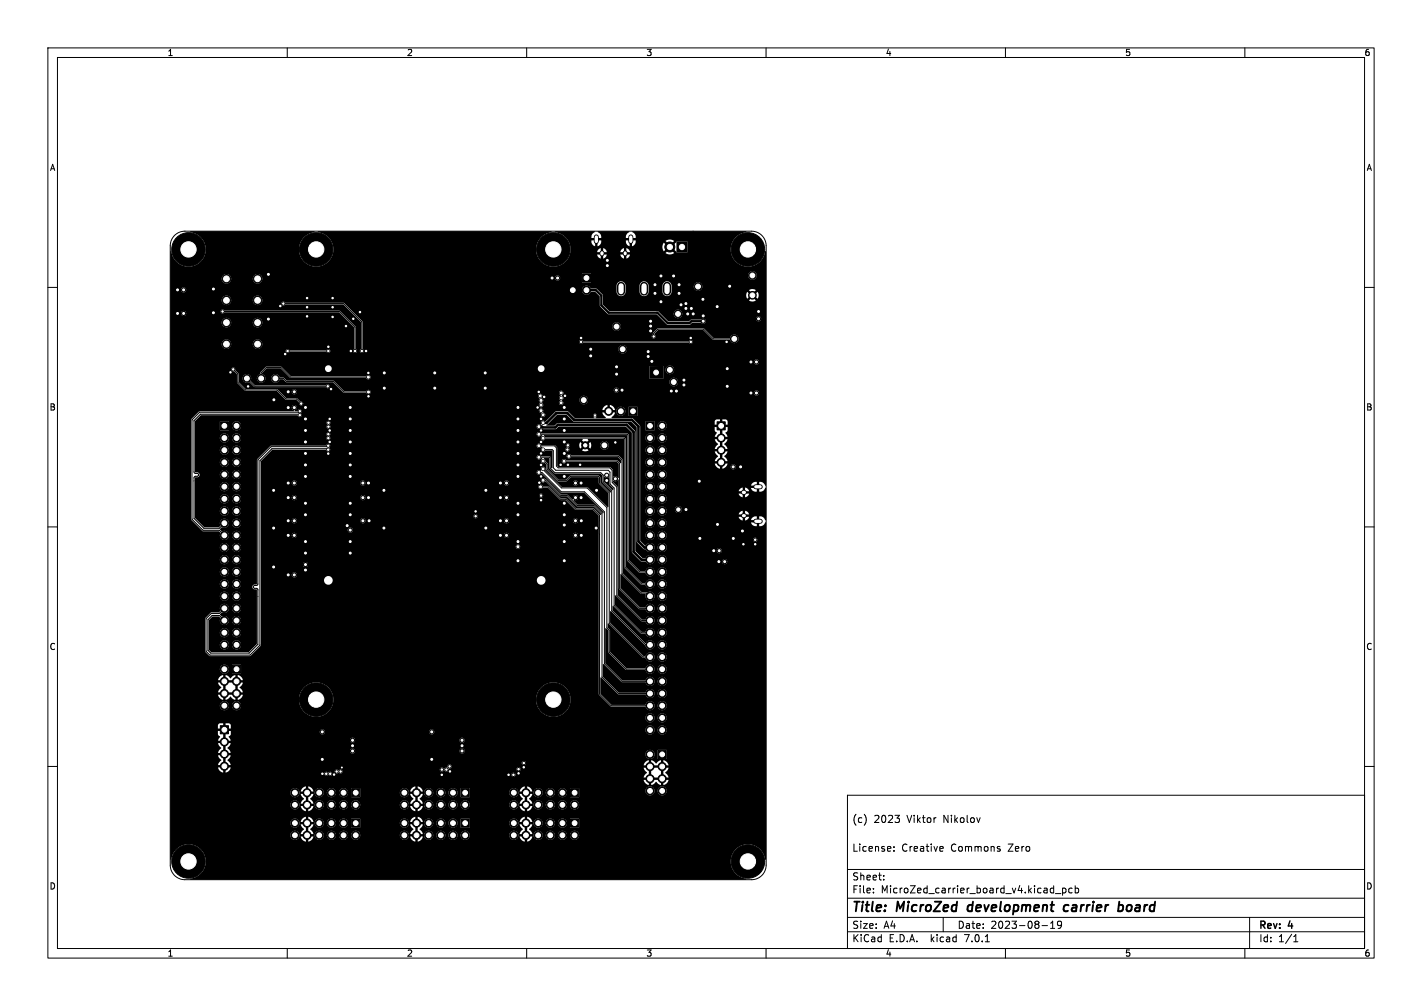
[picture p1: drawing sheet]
<svg xmlns="http://www.w3.org/2000/svg" width="297mm" height="210mm" viewBox="0 0 297 210" stroke-linecap="round" stroke-linejoin="round" font-family="sans-serif">
<defs><g id="words">
<g font-size="2.8">
<text x="178" y="190.8">Title:</text>
<text x="187.4" y="190.8">MicroZed</text>
<text x="202.8" y="190.8">development</text>
<text x="223.5" y="190.8">carrier</text>
<text x="235.5" y="190.8">board</text>
</g>
<g font-size="2.1">
<text x="178" y="171.9">(c)</text>
<text x="182.5" y="171.9">2023</text>
<text x="189.4" y="171.9">Viktor</text>
<text x="197" y="171.9">Nikolov</text>
<text x="178" y="177.9">License:</text>
<text x="188.3" y="177.9">Creative</text>
<text x="198.6" y="177.9">Commons</text>
<text x="210.6" y="177.9">Zero</text>
<text x="178" y="183.9">Sheet:</text>
<text x="178" y="186.6">File:</text>
<text x="184" y="186.6">MicroZed_carrier_board_v4.kicad_pcb</text>
<text x="178" y="196.8">KiCad</text>
<text x="178" y="194">Size:</text>
<text x="184.6" y="194">A4</text>
<text x="185.6" y="196.8">E.D.A.</text>
<text x="194.4" y="196.8">kicad</text>
<text x="200" y="194">Date:</text>
<text x="201.5" y="196.8">7.0.1</text>
<text x="206.9" y="194">2023-08-19</text>
<text x="263" y="194.2">Rev:</text>
<text x="263" y="196.8">Id:</text>
<text x="267" y="196.8">1/1</text>
<text x="269.2" y="194.2">4</text>
</g>
<g font-size="1.8">
<text x="35" y="11.8">1</text>
<text x="85" y="11.8">2</text>
<text x="135" y="11.8">3</text>
<text x="185" y="11.8">4</text>
<text x="235" y="11.8">5</text>
<text x="285" y="11.8">6</text>
<text x="10.4" y="35.8">A</text>
<text x="285.4" y="35.8">A</text>
<text x="10.3" y="85.8">B</text>
<text x="285.3" y="85.8">B</text>
<text x="10.3" y="135.8">C</text>
<text x="285.3" y="135.8">C</text>
<text x="10.3" y="185.8">D</text>
<text x="285.3" y="185.8">D</text>
<text x="35" y="199.8">1</text>
<text x="85" y="199.8">2</text>
<text x="135" y="199.8">3</text>
<text x="185" y="199.8">4</text>
<text x="235" y="199.8">5</text>
<text x="285" y="199.8">6</text>
</g>
</g></defs>
<g fill="none" stroke="#000" stroke-width=".21">
<path d="M10 10h277v190h-277zM12 12h273v186h-273zM60 10v2M110 10v2M160 10v2M210 10v2M260 10v2M10 60h2M36.5 49.1l.9-.6 1.2-.2h118.4a3 3 0 0 1 3 3v129.3a3 3 0 0 1-3 3h-118.4a3 3 0 0 1-3-3v-129.3l.3-1.4zM285 60h2M46.5 65h24.4l3.3 3.3v5M48.7 77.1l1 1v1.7l1.6 1.6h6.5l1.9 1.9h2.3l.9 1"/>
<path d="M51.6 79l1.6 1.6h15.3M57.5 79h1.7l.6 .6h9.8l2.2 2.2h5.2M59.2 63.4h12.6l3.8 3.8v6.1M60.1 73.3h8.5M76.9 78.7h-16.2l-2-2h-3.1l-1.1 1.1v1.2M121.4 71.4h22.9M136.5 70.2v-.6l.9-.9h9.5l2.1 2h4.4M112.5 95.5h2.3l.1 2.2 1 1h9.6l.5 .5v1.4l1.8 1.8v25.1l7.1 7.1h.9M112.5 98.6h.7l4 4.1h4.9l4.1 4.1v31.8l3.7 3.6h5.9M112.5 90.7h18.5l.2 .1v26.2l2.4 2.4h2.2M112.5 93.1h3.3l.4 .4v3.8l.4 .4h10.8l.5 .5v2.5l.9 1v22.6l5.3 5.2h1.7M113.4 91.5h16.9l.2 .1v26.8l3.5 3.5h1.8"/>
<path d="M113.4 93.9h1.9l.3 .2v3.6l.5 .5h10.9l.4 .4v2.4l.9 .9v24.5l5.6 5.7h1.9M113.4 96.2h.2l.7 .7v1.1l2.3 2.3h1.6l.9-.9h5.9l.2 .3v1.1l2.1 2.1v27.1l7.1 7.2h1.4M113.4 97.9l3.9 4h5.4l4 4v25.2l.6 .5v4.5l3.5 3.6h5M117.8 96.3h11.1l.5 .5v26l4.2 4.2h2.2M118.8 95.3h10.4l.7 .7v23.8l4.1 4h1.1l.7 .7M10 110h2M112.9 101.6h1.6l2.6 2.6h1.1l2.1 2.1h3.7l1.2 1.3v37.3l2.4 2.4h8.2M113.4 100.3h.6l3.1 3.1h1.3l2.1 2.1h3.6l1.6 1.7v34.2l3.5 3.4h6.6M125.2 108.7h.1M125.2 111.5h.1M285 110h2M10 160h2"/>
<path d="M285 160h2M177 166h108v32h-108zM186.7 177.6v.1M186.7 176.8v.1M186.9 170.2h1l-.5 .6M187.8 170.9v.7M196.5 176.7l.4 .1 .1 .3-.7 .1M196.9 177.6l-.4 .1M204.7 170.7l-.3 1M208.7 177.2l.2 .2-.2 .3M208.7 176.7l.2 .1M60 198v2"/>
<path d="M110 198v2M160 198v2M177 194.5h108M177 191.5h108M177 187.5h108M177 181.5h108M182.4 186.3v.1M182.4 185.5v.1M184.6 183.6v.1M184.6 182.8v.1M197 191.5v3M205.8 196.6h.8"/>
<path d="M210 198v2M217.6 193.2h1.2M219.4 193.8h.9M219.4 192.7l.5-.4v1.5M220.4 186.5h1.2M221.7 192.9l-.3 .3h-.4l-.1-.3 .1-.5 .4-.1 .2 .1a.99 .99 0 0 1-.3 1.4h-.3M221.9 185.4v1.5M221.9 185.5l.5-.1 .2 .3-.1 .6h-.6M223.9 185.5l-.4-.1-.3 .3 .2 .6h.5M224.6 185.5l.4-.1 .3 .3-.2 .6h-.5M224.6 184.9v1.5M260 198v2"/>
<path d="M261 191.5v6.5M270.2 196.6h.9M270.2 195.5l.4-.4v1.5"/>
</g>
<path d="M202.1 189.3v.7M223 188.9a.66 .66 0 0 0-.8 .4v.7l.3 .2h.3M233.7 189h.7l.2 .3-.1 .6a.66 .66 0 0 1-1 .2M233.8 188.2l-.3 2" fill="none" stroke="#000" stroke-width=".4"/>
<g fill="#000" stroke="#000" stroke-width=".21">
<path d="M121.6 57.2h1.7v1.7h-1.7zM141.4 50.5h2.1v2.1h-2.1zM46 88.1h1.7v1.6h-1.7zM131.4 85h1.7v1.7h-1.7zM134.9 88.1h1.7v1.6h-1.7zM149.8 88.1h1.7v1.6h-1.7zM46 151.5h1.7v1.7h-1.7zM48.6 138.9h1.7v1.6h-1.7zM137.5 156.6h1.7v1.7h-1.7zM73.4 164.6h1.7v1.7h-1.7zM73.4 171h1.7v1.7h-1.7zM96.3 164.6h1.7v1.7h-1.7z"/>
<path d="M96.3 171h1.7v1.7h-1.7zM119.2 164.6h1.7v1.7h-1.7zM119.2 171h1.7v1.7h-1.7z"/>
<circle cx="39.4" cy="52.1" r="3.5"/>
<circle cx="47.3" cy="58.2" r=".9"/>
<circle cx="53.8" cy="58.2" r=".9"/>
<circle cx="56.1" cy="57.3" r=".44"/>
<circle cx="66" cy="52.1" r="3.5"/>
<circle cx="115.3" cy="58" r=".44"/>
<circle cx="115.6" cy="52.1" r="3.5"/>
<circle cx="116.5" cy="58" r=".44"/>
<circle cx="126.8" cy="55.4" r=".44"/>
<circle cx="126.8" cy="54.4" r=".44"/>
<circle cx="136.8" cy="59.4" r=".44"/>
<circle cx="138" cy="57.6" r=".44"/>
<circle cx="139.9" cy="51.6" r="1.05"/>
<circle cx="140.7" cy="57.6" r=".44"/>
<circle cx="141.8" cy="59.4" r=".44"/>
<circle cx="145.8" cy="59.8" r=".8"/>
<circle cx="152.4" cy="59.8" r=".44"/>
<circle cx="156.2" cy="52.1" r="3.5"/>
<circle cx="157.1" cy="57.5" r=".8"/>
<circle cx="37.1" cy="65.4" r=".44"/>
<circle cx="37.1" cy="60.5" r=".44"/>
<circle cx="38.4" cy="65.4" r=".44"/>
<circle cx="38.4" cy="60.5" r=".44"/>
<circle cx="44.6" cy="60.3" r=".44"/>
<circle cx="44.6" cy="65.3" r=".44"/>
<circle cx="46.5" cy="65" r=".31"/>
<circle cx="47.3" cy="62.7" r=".9"/>
<circle cx="47.3" cy="71.8" r=".9"/>
<circle cx="47.3" cy="67.3" r=".9"/>
<circle cx="48.1" cy="77.7" r=".31"/>
<circle cx="48.7" cy="77.1" r=".31"/>
<circle cx="51.6" cy="79" r=".8"/>
<circle cx="53.8" cy="71.8" r=".9"/>
<circle cx="53.8" cy="67.3" r=".9"/>
<circle cx="53.8" cy="62.7" r=".9"/>
<circle cx="54.5" cy="79" r=".8"/>
<circle cx="56.1" cy="66.6" r=".44"/>
<circle cx="57.5" cy="79" r=".8"/>
<circle cx="58.5" cy="63.9" r=".31"/>
<circle cx="59.2" cy="63.4" r=".31"/>
<circle cx="59.6" cy="73.9" r=".31"/>
<circle cx="60.1" cy="73.3" r=".31"/>
<circle cx="64.1" cy="62.2" r=".31"/>
<circle cx="64.1" cy="66" r=".31"/>
<circle cx="64.1" cy="64.1" r=".31"/>
<circle cx="68.6" cy="72.4" r=".31"/>
<circle cx="68.6" cy="73.3" r=".31"/>
<circle cx="69.5" cy="66.2" r=".31"/>
<circle cx="69.5" cy="62.2" r=".31"/>
<circle cx="69.5" cy="64.1" r=".31"/>
<circle cx="72.3" cy="68.1" r=".31"/>
<circle cx="73.3" cy="73.3" r=".31"/>
<circle cx="73.8" cy="66.5" r=".31"/>
<circle cx="74.2" cy="73.3" r=".31"/>
<circle cx="75.2" cy="65.2" r=".31"/>
<circle cx="75.6" cy="73.3" r=".31"/>
<circle cx="76.5" cy="73.3" r=".31"/>
<circle cx="76.9" cy="77.9" r=".31"/>
<circle cx="76.9" cy="78.7" r=".34"/>
<circle cx="80.3" cy="77.9" r=".44"/>
<circle cx="90.8" cy="77.9" r=".44"/>
<circle cx="101.3" cy="77.9" r=".44"/>
<circle cx="119.6" cy="60.6" r=".87"/>
<circle cx="121.4" cy="70.6" r=".31"/>
<circle cx="121.4" cy="71.4" r=".31"/>
<circle cx="122.5" cy="60.6" r=".85"/>
<circle cx="123.4" cy="72.9" r=".44"/>
<circle cx="123.4" cy="74.3" r=".44"/>
<circle cx="128.8" cy="68.2" r=".8"/>
<circle cx="128.8" cy="78.1" r=".44"/>
<circle cx="128.8" cy="76.6" r=".44"/>
<circle cx="130" cy="72.9" r=".8"/>
<circle cx="135.4" cy="74.4" r=".44"/>
<circle cx="135.4" cy="73.4" r=".44"/>
<circle cx="135.9" cy="68.1" r=".44"/>
<circle cx="135.9" cy="67.1" r=".44"/>
<circle cx="135.9" cy="69.1" r=".44"/>
<circle cx="136.1" cy="75.4" r=".44"/>
<circle cx="136.5" cy="70.2" r=".31"/>
<circle cx="136.8" cy="61.2" r=".44"/>
<circle cx="137" cy="77.8" r=".8"/>
<circle cx="138" cy="63" r=".44"/>
<circle cx="139.9" cy="77.2" r=".8"/>
<circle cx="140.7" cy="79.8" r=".8"/>
<circle cx="141.6" cy="65.5" r=".8"/>
<circle cx="141.8" cy="61.2" r=".44"/>
<circle cx="142.2" cy="63.6" r=".44"/>
<circle cx="142.8" cy="79.3" r=".44"/>
<circle cx="143.3" cy="64.4" r=".44"/>
<circle cx="143.3" cy="63.4" r=".44"/>
<circle cx="143.6" cy="65.5" r=".44"/>
<circle cx="144.3" cy="70.6" r=".31"/>
<circle cx="144.3" cy="71.4" r=".31"/>
<circle cx="144.4" cy="64.4" r=".44"/>
<circle cx="144.8" cy="65.5" r=".44"/>
<circle cx="146.8" cy="62.5" r=".44"/>
<circle cx="146.9" cy="67.1" r=".44"/>
<circle cx="146.9" cy="65.9" r=".44"/>
<circle cx="149.8" cy="64" r=".44"/>
<circle cx="151.8" cy="71.4" r=".31"/>
<circle cx="151.9" cy="77" r=".44"/>
<circle cx="153.4" cy="70.7" r=".8"/>
<circle cx="156.8" cy="75.6" r=".44"/>
<circle cx="157.1" cy="61.6" r=".8"/>
<circle cx="158" cy="75.6" r=".44"/>
<circle cx="158.4" cy="65" r=".44"/>
<circle cx="158.4" cy="66.5" r=".44"/>
<circle cx="46.9" cy="96.5" r=".85"/>
<circle cx="46.9" cy="91.4" r=".85"/>
<circle cx="46.9" cy="94" r=".85"/>
<circle cx="46.9" cy="99.1" r=".85"/>
<circle cx="49.4" cy="88.9" r=".85"/>
<circle cx="49.4" cy="96.5" r=".85"/>
<circle cx="49.4" cy="99.1" r=".85"/>
<circle cx="49.4" cy="91.4" r=".85"/>
<circle cx="49.4" cy="94" r=".85"/>
<circle cx="51.8" cy="80.7" r=".31"/>
<circle cx="57.2" cy="83.5" r=".44"/>
<circle cx="60.2" cy="81.8" r=".44"/>
<circle cx="60.2" cy="85.1" r=".44"/>
<circle cx="61.5" cy="85.1" r=".44"/>
<circle cx="61.5" cy="81.8" r=".44"/>
<circle cx="62.6" cy="86.7" r=".31"/>
<circle cx="62.6" cy="85.8" r=".31"/>
<circle cx="62.9" cy="84.3" r=".31"/>
<circle cx="63.8" cy="92.3" r=".44"/>
<circle cx="63.8" cy="97.1" r=".44"/>
<circle cx="63.8" cy="89.9" r=".44"/>
<circle cx="63.8" cy="85.1" r=".44"/>
<circle cx="63.8" cy="87.5" r=".44"/>
<circle cx="63.8" cy="99.5" r=".44"/>
<circle cx="63.8" cy="94.7" r=".44"/>
<circle cx="68.5" cy="80.6" r=".31"/>
<circle cx="68.6" cy="94.7" r=".31"/>
<circle cx="68.6" cy="93.9" r=".31"/>
<circle cx="68.6" cy="93" r=".31"/>
<circle cx="68.6" cy="90.6" r=".31"/>
<circle cx="68.6" cy="91.5" r=".31"/>
<circle cx="68.6" cy="89.1" r=".31"/>
<circle cx="68.6" cy="88.2" r=".31"/>
<circle cx="68.9" cy="89.9" r=".31"/>
<circle cx="68.9" cy="87.5" r=".31"/>
<circle cx="68.9" cy="92.3" r=".31"/>
<circle cx="69.1" cy="81.2" r=".31"/>
<circle cx="73.2" cy="92.3" r=".44"/>
<circle cx="73.2" cy="97.1" r=".44"/>
<circle cx="73.2" cy="99.5" r=".44"/>
<circle cx="73.2" cy="85.1" r=".44"/>
<circle cx="73.2" cy="94.7" r=".44"/>
<circle cx="73.2" cy="89.9" r=".44"/>
<circle cx="73.2" cy="87.5" r=".44"/>
<circle cx="77" cy="82.7" r=".31"/>
<circle cx="77" cy="81.8" r=".34"/>
<circle cx="80.3" cy="81" r=".44"/>
<circle cx="90.8" cy="81" r=".44"/>
<circle cx="101.3" cy="81" r=".44"/>
<circle cx="108.2" cy="92.3" r=".44"/>
<circle cx="108.2" cy="97.1" r=".44"/>
<circle cx="108.2" cy="94.7" r=".44"/>
<circle cx="108.2" cy="99.5" r=".44"/>
<circle cx="108.2" cy="87.5" r=".44"/>
<circle cx="108.2" cy="89.9" r=".44"/>
<circle cx="108.2" cy="85.1" r=".44"/>
<circle cx="112.3" cy="85.1" r=".31"/>
<circle cx="112.5" cy="81.8" r=".34"/>
<circle cx="112.5" cy="90.7" r=".34"/>
<circle cx="112.5" cy="93.1" r=".34"/>
<circle cx="112.5" cy="89.1" r=".34"/>
<circle cx="112.5" cy="95.5" r=".34"/>
<circle cx="112.5" cy="98.6" r=".34"/>
<circle cx="112.8" cy="82.7" r=".34"/>
<circle cx="113" cy="87.5" r=".31"/>
<circle cx="113" cy="84.6" r=".34"/>
<circle cx="113" cy="85.7" r=".34"/>
<circle cx="113" cy="83.6" r=".34"/>
<circle cx="113" cy="92.3" r=".31"/>
<circle cx="113" cy="97.1" r=".31"/>
<circle cx="113" cy="89.9" r=".31"/>
<circle cx="113" cy="99.5" r=".31"/>
<circle cx="113" cy="94.7" r=".31"/>
<circle cx="113.4" cy="86.6" r=".34"/>
<circle cx="113.4" cy="91.5" r=".34"/>
<circle cx="113.4" cy="93.9" r=".34"/>
<circle cx="113.4" cy="88.3" r=".34"/>
<circle cx="113.4" cy="97.9" r=".34"/>
<circle cx="113.4" cy="96.2" r=".34"/>
<circle cx="113.7" cy="82.9" r=".31"/>
<circle cx="117.1" cy="97" r=".34"/>
<circle cx="117.2" cy="84.1" r=".34"/>
<circle cx="117.2" cy="82" r=".34"/>
<circle cx="117.2" cy="83.1" r=".34"/>
<circle cx="117.8" cy="96.3" r=".34"/>
<circle cx="117.9" cy="92.3" r=".44"/>
<circle cx="117.9" cy="94.7" r=".44"/>
<circle cx="117.9" cy="85.1" r=".44"/>
<circle cx="117.9" cy="87.5" r=".44"/>
<circle cx="117.9" cy="89.9" r=".44"/>
<circle cx="117.9" cy="99.5" r=".44"/>
<circle cx="118" cy="82.6" r=".31"/>
<circle cx="118.5" cy="93.9" r=".31"/>
<circle cx="118.6" cy="93" r=".31"/>
<circle cx="118.6" cy="97" r=".34"/>
<circle cx="118.8" cy="95.3" r=".34"/>
<circle cx="121.2" cy="97" r=".34"/>
<circle cx="121.9" cy="83.5" r=".8"/>
<circle cx="122.2" cy="93" r=".75"/>
<circle cx="124.3" cy="86.7" r=".31"/>
<circle cx="126.2" cy="93" r=".8"/>
<circle cx="126.7" cy="99.2" r=".44"/>
<circle cx="127.1" cy="85.9" r=".85"/>
<circle cx="128.5" cy="92.4" r=".34"/>
<circle cx="128.5" cy="99.9" r=".44"/>
<circle cx="128.7" cy="81.4" r=".44"/>
<circle cx="129.7" cy="85.9" r=".85"/>
<circle cx="129.9" cy="81.4" r=".44"/>
<circle cx="135.8" cy="94" r=".85"/>
<circle cx="135.8" cy="96.5" r=".85"/>
<circle cx="135.8" cy="99.1" r=".85"/>
<circle cx="135.8" cy="91.4" r=".85"/>
<circle cx="138.3" cy="88.9" r=".85"/>
<circle cx="138.3" cy="96.5" r=".85"/>
<circle cx="138.3" cy="99.1" r=".85"/>
<circle cx="138.3" cy="94" r=".85"/>
<circle cx="138.3" cy="91.4" r=".85"/>
<circle cx="140.2" cy="81.6" r=".44"/>
<circle cx="141.3" cy="81.6" r=".44"/>
<circle cx="142.8" cy="80.4" r=".44"/>
<circle cx="150.6" cy="94" r=".85"/>
<circle cx="150.6" cy="96.5" r=".85"/>
<circle cx="150.6" cy="91.4" r=".85"/>
<circle cx="151.9" cy="80.6" r=".44"/>
<circle cx="153.1" cy="97.5" r=".44"/>
<circle cx="154.7" cy="97.5" r=".44"/>
<circle cx="156.8" cy="82" r=".44"/>
<circle cx="158" cy="82" r=".44"/>
<circle cx="46.9" cy="116.8" r=".85"/>
<circle cx="46.9" cy="119.4" r=".85"/>
<circle cx="46.9" cy="101.6" r=".85"/>
<circle cx="46.9" cy="104.1" r=".85"/>
<circle cx="46.9" cy="114.3" r=".85"/>
<circle cx="46.9" cy="109.2" r=".85"/>
<circle cx="46.9" cy="111.8" r=".85"/>
<circle cx="46.9" cy="106.7" r=".85"/>
<circle cx="49.4" cy="104.1" r=".85"/>
<circle cx="49.4" cy="101.6" r=".85"/>
<circle cx="49.4" cy="109.2" r=".85"/>
<circle cx="49.4" cy="111.8" r=".85"/>
<circle cx="49.4" cy="114.3" r=".85"/>
<circle cx="49.4" cy="116.8" r=".85"/>
<circle cx="49.4" cy="119.4" r=".85"/>
<circle cx="49.4" cy="106.7" r=".85"/>
<circle cx="57.2" cy="110.2" r=".44"/>
<circle cx="57.2" cy="118.4" r=".44"/>
<circle cx="57.2" cy="102.4" r=".44"/>
<circle cx="60.2" cy="103.9" r=".44"/>
<circle cx="60.2" cy="100.8" r=".44"/>
<circle cx="60.2" cy="108.7" r=".44"/>
<circle cx="60.2" cy="111.8" r=".44"/>
<circle cx="61.5" cy="100.8" r=".44"/>
<circle cx="61.5" cy="103.9" r=".44"/>
<circle cx="61.5" cy="108.7" r=".44"/>
<circle cx="61.5" cy="111.8" r=".44"/>
<circle cx="63.8" cy="117.9" r=".44"/>
<circle cx="63.8" cy="119" r=".44"/>
<circle cx="63.8" cy="115.5" r=".44"/>
<circle cx="63.8" cy="105.1" r=".44"/>
<circle cx="63.8" cy="113.1" r=".44"/>
<circle cx="63.8" cy="107.5" r=".44"/>
<circle cx="72.5" cy="109.7" r=".44"/>
<circle cx="73.2" cy="113.1" r=".44"/>
<circle cx="73.2" cy="105.1" r=".44"/>
<circle cx="73.2" cy="115.5" r=".44"/>
<circle cx="73.2" cy="110.7" r=".44"/>
<circle cx="73.2" cy="107.5" r=".44"/>
<circle cx="75.8" cy="100.8" r=".44"/>
<circle cx="75.8" cy="108.7" r=".44"/>
<circle cx="75.8" cy="103.9" r=".44"/>
<circle cx="77" cy="103.9" r=".44"/>
<circle cx="77" cy="100.8" r=".44"/>
<circle cx="77.1" cy="108.7" r=".44"/>
<circle cx="80.2" cy="102.4" r=".44"/>
<circle cx="80.2" cy="110.2" r=".44"/>
<circle cx="99.3" cy="106.8" r=".34"/>
<circle cx="99.3" cy="107.8" r=".34"/>
<circle cx="101.5" cy="110.2" r=".44"/>
<circle cx="101.5" cy="102.4" r=".44"/>
<circle cx="104.5" cy="111.8" r=".44"/>
<circle cx="104.5" cy="108.7" r=".44"/>
<circle cx="104.5" cy="103.9" r=".44"/>
<circle cx="104.5" cy="100.8" r=".44"/>
<circle cx="105.8" cy="111.8" r=".44"/>
<circle cx="105.8" cy="108.7" r=".44"/>
<circle cx="105.8" cy="100.8" r=".44"/>
<circle cx="105.8" cy="103.9" r=".44"/>
<circle cx="108.2" cy="114.1" r=".34"/>
<circle cx="108.2" cy="113.1" r=".44"/>
<circle cx="108.2" cy="117.1" r=".44"/>
<circle cx="108.2" cy="105.1" r=".44"/>
<circle cx="108.2" cy="107.5" r=".44"/>
<circle cx="112.6" cy="100.8" r=".31"/>
<circle cx="112.9" cy="101.6" r=".34"/>
<circle cx="113" cy="104.4" r=".34"/>
<circle cx="113" cy="103.5" r=".34"/>
<circle cx="113.4" cy="100.3" r=".34"/>
<circle cx="117.9" cy="109.6" r=".44"/>
<circle cx="117.9" cy="117.1" r=".44"/>
<circle cx="117.9" cy="113.1" r=".44"/>
<circle cx="117.9" cy="105.1" r=".44"/>
<circle cx="117.9" cy="107.5" r=".44"/>
<circle cx="120.2" cy="108.7" r=".44"/>
<circle cx="120.2" cy="111.7" r=".44"/>
<circle cx="120.2" cy="103.9" r=".44"/>
<circle cx="120.2" cy="100.8" r=".44"/>
<circle cx="121.4" cy="100.8" r=".44"/>
<circle cx="121.4" cy="103.9" r=".44"/>
<circle cx="121.4" cy="108.7" r=".44"/>
<circle cx="121.4" cy="111.8" r=".44"/>
<circle cx="124.5" cy="110.2" r=".44"/>
<circle cx="124.6" cy="102.4" r=".44"/>
<circle cx="126.7" cy="100.3" r=".44"/>
<circle cx="135.8" cy="116.8" r=".85"/>
<circle cx="135.8" cy="111.8" r=".85"/>
<circle cx="135.8" cy="101.6" r=".85"/>
<circle cx="135.8" cy="106.7" r=".85"/>
<circle cx="135.8" cy="119.4" r=".85"/>
<circle cx="135.8" cy="104.1" r=".85"/>
<circle cx="135.8" cy="114.3" r=".85"/>
<circle cx="135.8" cy="109.2" r=".85"/>
<circle cx="138.3" cy="106.7" r=".85"/>
<circle cx="138.3" cy="116.8" r=".85"/>
<circle cx="138.3" cy="101.6" r=".85"/>
<circle cx="138.3" cy="109.2" r=".85"/>
<circle cx="138.3" cy="119.4" r=".85"/>
<circle cx="138.3" cy="104.1" r=".85"/>
<circle cx="138.3" cy="114.3" r=".85"/>
<circle cx="138.3" cy="111.8" r=".85"/>
<circle cx="141.7" cy="106.4" r=".63"/>
<circle cx="143.3" cy="106.4" r=".44"/>
<circle cx="146.1" cy="100.5" r=".44"/>
<circle cx="146.2" cy="112.4" r=".44"/>
<circle cx="149.1" cy="115" r=".44"/>
<circle cx="149.9" cy="109.5" r=".44"/>
<circle cx="150.1" cy="117.2" r=".44"/>
<circle cx="150.2" cy="115" r=".44"/>
<circle cx="151.4" cy="117.2" r=".44"/>
<circle cx="153.2" cy="112.4" r=".44"/>
<circle cx="155.1" cy="110.8" r=".44"/>
<circle cx="155.3" cy="113.6" r=".34"/>
<circle cx="157.7" cy="113.6" r=".34"/>
<circle cx="157.7" cy="112.7" r=".34"/>
<circle cx="46.9" cy="139.7" r=".85"/>
<circle cx="46.9" cy="129.5" r=".85"/>
<circle cx="46.9" cy="132.1" r=".85"/>
<circle cx="46.9" cy="134.6" r=".85"/>
<circle cx="46.9" cy="127" r=".85"/>
<circle cx="46.9" cy="121.9" r=".85"/>
<circle cx="46.9" cy="124.5" r=".85"/>
<circle cx="49.4" cy="134.6" r=".85"/>
<circle cx="49.4" cy="132.1" r=".85"/>
<circle cx="49.4" cy="129.5" r=".85"/>
<circle cx="49.4" cy="127" r=".85"/>
<circle cx="49.4" cy="121.9" r=".85"/>
<circle cx="49.4" cy="124.5" r=".85"/>
<circle cx="60.2" cy="120" r=".44"/>
<circle cx="61.5" cy="120" r=".44"/>
<circle cx="135.8" cy="129.5" r=".85"/>
<circle cx="135.8" cy="137.2" r=".85"/>
<circle cx="135.8" cy="132.1" r=".85"/>
<circle cx="135.8" cy="139.7" r=".85"/>
<circle cx="135.8" cy="134.6" r=".85"/>
<circle cx="135.8" cy="127" r=".85"/>
<circle cx="135.8" cy="124.5" r=".85"/>
<circle cx="135.8" cy="121.9" r=".85"/>
<circle cx="138.3" cy="132.1" r=".85"/>
<circle cx="138.3" cy="134.6" r=".85"/>
<circle cx="138.3" cy="137.2" r=".85"/>
<circle cx="138.3" cy="139.7" r=".85"/>
<circle cx="138.3" cy="129.5" r=".85"/>
<circle cx="138.3" cy="127" r=".85"/>
<circle cx="138.3" cy="121.9" r=".85"/>
<circle cx="138.3" cy="124.5" r=".85"/>
<circle cx="46.9" cy="142.2" r=".85"/>
<circle cx="46.9" cy="144.8" r=".85"/>
<circle cx="46.9" cy="147.3" r=".85"/>
<circle cx="46.9" cy="154.9" r=".85"/>
<circle cx="46.9" cy="157.4" r=".85"/>
<circle cx="46.9" cy="160" r=".85"/>
<circle cx="49.4" cy="142.2" r=".85"/>
<circle cx="49.4" cy="144.8" r=".85"/>
<circle cx="49.4" cy="147.3" r=".85"/>
<circle cx="66" cy="146" r="3.5"/>
<circle cx="67.3" cy="152.8" r=".44"/>
<circle cx="67.3" cy="158.5" r=".44"/>
<circle cx="73.6" cy="155.7" r=".44"/>
<circle cx="73.6" cy="154.5" r=".44"/>
<circle cx="73.6" cy="156.8" r=".44"/>
<circle cx="90.2" cy="152.8" r=".44"/>
<circle cx="90.2" cy="158.5" r=".44"/>
<circle cx="93.9" cy="160" r=".34"/>
<circle cx="96.5" cy="155.7" r=".44"/>
<circle cx="96.5" cy="156.8" r=".44"/>
<circle cx="96.5" cy="154.5" r=".44"/>
<circle cx="109.4" cy="159.3" r=".34"/>
<circle cx="115.6" cy="146" r="3.5"/>
<circle cx="135.8" cy="152.4" r=".85"/>
<circle cx="135.8" cy="147.3" r=".85"/>
<circle cx="135.8" cy="157.5" r=".85"/>
<circle cx="135.8" cy="142.2" r=".85"/>
<circle cx="135.8" cy="149.9" r=".85"/>
<circle cx="135.8" cy="144.8" r=".85"/>
<circle cx="138.3" cy="142.2" r=".85"/>
<circle cx="138.3" cy="149.9" r=".85"/>
<circle cx="138.3" cy="152.4" r=".85"/>
<circle cx="138.3" cy="144.8" r=".85"/>
<circle cx="138.3" cy="147.3" r=".85"/>
<circle cx="39.4" cy="179.8" r="3.5"/>
<circle cx="61.6" cy="165.5" r=".85"/>
<circle cx="61.6" cy="168" r=".85"/>
<circle cx="61.6" cy="171.8" r=".85"/>
<circle cx="61.6" cy="174.4" r=".85"/>
<circle cx="64.1" cy="165.5" r=".85"/>
<circle cx="64.1" cy="168" r=".85"/>
<circle cx="64.1" cy="174.4" r=".85"/>
<circle cx="64.1" cy="171.8" r=".85"/>
<circle cx="66.7" cy="165.5" r=".85"/>
<circle cx="66.7" cy="168" r=".85"/>
<circle cx="66.7" cy="174.4" r=".85"/>
<circle cx="66.7" cy="171.8" r=".85"/>
<circle cx="67.3" cy="161.5" r=".31"/>
<circle cx="68.1" cy="161.5" r=".31"/>
<circle cx="69" cy="161.5" r=".31"/>
<circle cx="69.2" cy="165.5" r=".85"/>
<circle cx="69.2" cy="168" r=".85"/>
<circle cx="69.2" cy="174.4" r=".85"/>
<circle cx="69.2" cy="171.8" r=".85"/>
<circle cx="69.8" cy="161.7" r=".31"/>
<circle cx="70.3" cy="161.1" r=".31"/>
<circle cx="71.1" cy="161.1" r=".31"/>
<circle cx="71.4" cy="160.2" r=".25"/>
<circle cx="71.8" cy="165.5" r=".85"/>
<circle cx="71.8" cy="168" r=".85"/>
<circle cx="71.8" cy="171.8" r=".85"/>
<circle cx="71.8" cy="174.4" r=".85"/>
<circle cx="74.3" cy="168" r=".85"/>
<circle cx="74.3" cy="174.4" r=".85"/>
<circle cx="84.5" cy="165.5" r=".85"/>
<circle cx="84.5" cy="168" r=".85"/>
<circle cx="84.5" cy="171.8" r=".85"/>
<circle cx="84.5" cy="174.4" r=".85"/>
<circle cx="87" cy="165.5" r=".85"/>
<circle cx="87" cy="168" r=".85"/>
<circle cx="87" cy="174.4" r=".85"/>
<circle cx="87" cy="171.8" r=".85"/>
<circle cx="89.5" cy="165.5" r=".85"/>
<circle cx="89.5" cy="168" r=".85"/>
<circle cx="89.5" cy="174.4" r=".85"/>
<circle cx="89.5" cy="171.8" r=".85"/>
<circle cx="92.1" cy="165.5" r=".85"/>
<circle cx="92.1" cy="168" r=".85"/>
<circle cx="92.1" cy="174.4" r=".85"/>
<circle cx="92.1" cy="171.8" r=".85"/>
<circle cx="92.3" cy="160.7" r=".34"/>
<circle cx="92.3" cy="161.7" r=".34"/>
<circle cx="93.2" cy="160.7" r=".34"/>
<circle cx="94" cy="161" r=".34"/>
<circle cx="94.6" cy="165.5" r=".85"/>
<circle cx="94.6" cy="168" r=".85"/>
<circle cx="94.6" cy="174.4" r=".85"/>
<circle cx="94.6" cy="171.8" r=".85"/>
<circle cx="97.2" cy="168" r=".85"/>
<circle cx="97.2" cy="174.4" r=".85"/>
<circle cx="106.2" cy="161.7" r=".34"/>
<circle cx="107.2" cy="161.7" r=".34"/>
<circle cx="107.3" cy="165.5" r=".85"/>
<circle cx="107.3" cy="168" r=".85"/>
<circle cx="107.3" cy="171.8" r=".85"/>
<circle cx="107.3" cy="174.4" r=".85"/>
<circle cx="108.3" cy="161.4" r=".34"/>
<circle cx="108.3" cy="160.6" r=".34"/>
<circle cx="109.4" cy="160.2" r=".34"/>
<circle cx="109.9" cy="165.5" r=".85"/>
<circle cx="109.9" cy="168" r=".85"/>
<circle cx="109.9" cy="171.8" r=".85"/>
<circle cx="109.9" cy="174.4" r=".85"/>
<circle cx="112.4" cy="165.5" r=".85"/>
<circle cx="112.4" cy="168" r=".85"/>
<circle cx="112.4" cy="174.4" r=".85"/>
<circle cx="112.4" cy="171.8" r=".85"/>
<circle cx="114.9" cy="165.5" r=".85"/>
<circle cx="114.9" cy="168" r=".85"/>
<circle cx="114.9" cy="174.4" r=".85"/>
<circle cx="114.9" cy="171.8" r=".85"/>
<circle cx="117.5" cy="165.5" r=".85"/>
<circle cx="117.5" cy="168" r=".85"/>
<circle cx="117.5" cy="174.4" r=".85"/>
<circle cx="117.5" cy="171.8" r=".85"/>
<circle cx="120" cy="168" r=".85"/>
<circle cx="120" cy="174.4" r=".85"/>
<circle cx="135.8" cy="165.1" r=".85"/>
<circle cx="135.8" cy="162.6" r=".85"/>
<circle cx="135.8" cy="160" r=".85"/>
<circle cx="138.3" cy="160" r=".85"/>
<circle cx="138.3" cy="162.6" r=".85"/>
<circle cx="138.3" cy="165.1" r=".85"/>
<circle cx="156.2" cy="179.8" r="3.5"/>
</g>
<path d="M124.5 49.5v.9M125.7 52.8v.2M130.6 52.8v.2M131.7 49.5v.9M155.3 107.6h.2M155.3 102.8h.2M157.8 108.8h1M157.8 101.6h1" fill="none" stroke="#000" stroke-width="1.1"/>
<path d="M129.7 59.7v1.2M134.5 59.7v1.2M139.3 59.7v1.2" fill="none" stroke="#000" stroke-width="1.7"/>
<path d="M62.6 86.7l-.2-.2h-20.5l-1.4 1.3v10.8l.2 .2h.5a.3 .3 0 0 1 .3 .3 .3 .3 0 0 1-.3 .3l-.5 .1-.2 .2v8.5l2.1 2.1h3.2l1.1-1.1M62.6 85.8l-.2 .2h-20.7l-1.6 1.6v20.8l2.3 2.3h3.4l1.1 1.1M68.6 93l-.2 .2h-11.8l-2.7 2.8v25.9l-.2 .3h-.5a.3 .3 0 0 0-.3 .3 .3 .3 0 0 0 .3 .3h.5l.2 .3v11.4l-1.9 1.8h-8l-.6-.5v-6.5l.9-.8h1.5l1.1 1M68.6 93.9l-.2-.2h-11.6l-2.5 2.5v38.5l-2.1 2.1h-8.4l-.8-.9v-6.7l1.1-1.1h1.7l1.1-1.1" fill="none" stroke="#000" stroke-width=".22"/>
<path d="M112.5 89.1h.7l.1 .1h2.7l.5-.5h14.3l1.5 1.5v25l1.7 1.6h1.8M113.4 88.3h.8l2-2.1h2.3l1.4 1.4h12.1l1.3 1.4v24l1.3 1.3h1.2" fill="none" stroke="#000" stroke-width=".54"/>
<path d="M122.5 60.6h2l1.1 1.1v2.1l1.5 1.5h10.2l2.1 2.1h4.6l.4-.3h2.5" fill="none" stroke="#000" stroke-width=".48"/>
<path d="M39.7 48.3h25.9v.2a3.6 3.6 0 0 0-2.6 5.5 3.6 3.6 0 0 0 6.1 0 3.6 3.6 0 0 0-2.7-5.5l.1-.2h48.6l.1 .1a3.6 3.6 0 0 0-2.5 5.9 3.6 3.6 0 0 0 6.3-1.2h5.7l.3 .6 .5 .3v-.9h.5v.9l.5-.3 .2-.6h2.9l.2 .6 .5 .3v-.9h.5v.9l.5-.3 .3-.6h-12.6l.1-.3h19.9a1.55 1.55 0 0 0 1.8 0l-.9-.9-.9 .9h-19.9v-.2h12.5l-.3-.5-.5-.3v.8h-.5v-.8l-.5 .3-.2 .5h-2.9l-.2-.5-.5-.3v.8h-.5v-.8l-.5 .3-.3 .5h-5.6v-1h19.2l.3 .9 .9-.9h.8l1.1 1.1 2.2-.1-.1-2.2h-2.1l-1.1 1.2h-.8l-.9-.9-.3 .9h-19.2l-.5-1.4h4.9a1.06 1.06 0 0 0 .8 1.2v-1.2h.5v1.2l.6-.4 .2-.8h5.1a1.06 1.06 0 0 0 .8 1.2v-1.2h.5v1.2l.6-.4 .2-.7h6.2l.9 .9 .9-.9a1.55 1.55 0 0 0-1.8 0l-20.4-.1a4.5 4.5 0 0 0-2.7-1.8l.1-.1h8.1l.1 .2a1.1 1.1 0 0 0-.7 1.2h2.1v-.3a1.27 1.27 0 0 0-.8-1l.2-.1h6.3l.1 .2a1.1 1.1 0 0 0-.7 1.2h2.1v-.3a1.27 1.27 0 0 0-.8-1l.2-.1h23.5l.1 .2a3.6 3.6 0 0 0-3.2 3.7 3.6 3.6 0 0 0 3.6 3.5 3.6 3.6 0 0 0 3.6-3.3l.2 .1v48.8h-.2a1.05 1.05 0 0 0-1.2-.7v2h.2a1.24 1.24 0 0 0 1.1-.8l.1 .1v6.6l-.2 .1a1.1 1.1 0 0 0-1.2-.8v2h.2a1.24 1.24 0 0 0 1.1-.8l.1 .1v70.3l-.2 .1a3.6 3.6 0 0 0-3.7-3.3 3.6 3.6 0 0 0-3.5 3.5 3.6 3.6 0 0 0 3.3 3.8l-.2 .1h-115.9v-.2a3.6 3.6 0 0 0 3.1-3.7 3.6 3.6 0 0 0-3.5-3.5 3.6 3.6 0 0 0-3.7 3.3l-.1-.1v-5h25.1a.94 .94 0 0 0 .8 .9 .94 .94 0 0 0 1-.7h.3l.5 .8 .6 .3v-1.1h.5v1.1l.6-.3 .5-.8h-3v-.2h3.2l.1 .2a.94 .94 0 0 0 1 .7 .94 .94 0 0 0 .8-.9h.7v.2a.94 .94 0 0 0 1 .7 .94 .94 0 0 0 .9-.9h.6v.2a.94 .94 0 0 0 1.1 .7 .94 .94 0 0 0 .8-.9h.7v.2a.94 .94 0 0 0 1 .7 .94 .94 0 0 0 .8-.9h8.3v.2a.94 .94 0 0 0 .9 .7 .94 .94 0 0 0 1-.7h.3l.3 .6 .7 .5v-1.1h.5v1.1l.8-.5 .3-.6h-2.9v-.2h3.2v.2a.94 .94 0 0 0 1 .7 .94 .94 0 0 0 .9-.9h.6l.1 .2a.94 .94 0 0 0 1 .7 .94 .94 0 0 0 .8-.9h.7v.2a.94 .94 0 0 0 1 .7 .94 .94 0 0 0 .9-.9h.6v.2a.94 .94 0 0 0 1.1 .7 .94 .94 0 0 0 .8-.9h8.3v.2a.94 .94 0 0 0 .9 .7 .94 .94 0 0 0 .9-.7h.3l.3 .6 .8 .5v-1.1h.5v1.1l.8-.5 .3-.6h-3l.1-.2h3.2v.2a.94 .94 0 0 0 1 .7 .94 .94 0 0 0 .8-.9h.7v.2a.94 .94 0 0 0 1 .7 .94 .94 0 0 0 .9-.9h.6l.1 .2a.94 .94 0 0 0 1 .7 .94 .94 0 0 0 .8-.9h.7v.2a.94 .94 0 0 0 1.5 .5 .94 .94 0 0 0-.2-1.6 .94 .94 0 0 0-1.3 .9h-.7v-.2a.94 .94 0 0 0-1-.8 .94 .94 0 0 0-.9 1h-.6v-.2a.94 .94 0 0 0-1.1-.8 .94 .94 0 0 0-.8 1h-.7v-.2a.94 .94 0 0 0-1-.8 .94 .94 0 0 0-.8 1h-3.2l-.1-.2a.94 .94 0 0 0-1-.8 .94 .94 0 0 0-.8 1h-8.3v-.2a.94 .94 0 0 0-1-.8 .94 .94 0 0 0-.9 1h-.6l-.1-.2a.94 .94 0 0 0-1-.8 .94 .94 0 0 0-.8 1h-.7v-.2a.94 .94 0 0 0-1-.8 .94 .94 0 0 0-.9 1h-.6v-.2a.94 .94 0 0 0-1.1-.8 .94 .94 0 0 0-.8 1h-3.2v-.2a.94 .94 0 0 0-1-.8 .94 .94 0 0 0-.9 1h-8.3v-.2a.94 .94 0 0 0-1-.8 .94 .94 0 0 0-.8 1h-.7v-.2a.94 .94 0 0 0-1-.8 .94 .94 0 0 0-.9 1h-.6l-.1-.2a.94 .94 0 0 0-1-.8 .94 .94 0 0 0-.8 1h-.7v-.2a.94 .94 0 0 0-1-.8 .94 .94 0 0 0-.9 1h-3.2v-.2a.94 .94 0 0 0-1-.8 .94 .94 0 0 0-.8 1h-25.1v-2.6h25.1v.2a.94 .94 0 0 0 .9 .8 .94 .94 0 0 0 .9-.7h.3l.2 .4 .5 .6-.5 .6-.2 .4h1.1v-2h.5v2h1.1l-.2-.4-.5-.6 .5-.6 .2-.4h-3v-.3h3.2l.1 .2a.94 .94 0 0 0 1 .8 .94 .94 0 0 0 .8-1h.7v.2a.94 .94 0 0 0 1 .8 .94 .94 0 0 0 .9-1h.6v.2a.94 .94 0 0 0 1.3 .7l3.1 .1v-1h8.3v.2a.94 .94 0 0 0 .9 .8 .94 .94 0 0 0 1-.7h.3l.1 .4 .6 .6-.6 .6-.1 .4h1v-2h.5v2h1.1l-.1-.4-.6-.6 .6-.6 .1-.4h-2.9v-.3h3.2v.2a.94 .94 0 0 0 1 .8 .94 .94 0 0 0 .9-1h.6l.1 .2a.94 .94 0 0 0 1 .8 .94 .94 0 0 0 .8-1h.7v.2a.94 .94 0 0 0 1.3 .7l3 .1 .1-1h8.3v.2a.94 .94 0 0 0 .9 .8 .94 .94 0 0 0 .9-.7h.3l.2 .4 .5 .6-.5 .6-.2 .4h1.1v-2h.5v2h1.1l-.2-.4-.5-.6 .5-.6 .2-.4h-3l.1-.3h3.2v.2a.94 .94 0 0 0 1 .8 .94 .94 0 0 0 .8-1h.7v.2a.94 .94 0 0 0 1 .8 .94 .94 0 0 0 .9-1h.6l.1 .2a.94 .94 0 0 0 1.3 .7l3 .1v-1.9h-1.8v1.8l-1.2-.1a.94 .94 0 0 0 0-1.6 .94 .94 0 0 0-1.4 .8h-.6v-.2a.94 .94 0 0 0-1.1-.7 .94 .94 0 0 0-.8 .9h-.7v-.2a.94 .94 0 0 0-1-.7 .94 .94 0 0 0-.8 .9h-3.2l-.1-.2h1.4v-1.1h.5v1.1h1.1l-.1-.2a1.35 1.35 0 0 0-1.4-.9 1.35 1.35 0 0 0-1.2 1.1h-.3v-.2a.94 .94 0 0 0-1.1-.5 .94 .94 0 0 0-.7 .9h-8.3l-.1-.9h-1.7l-.1 1.8-1.1-.1a.94 .94 0 0 0 0-1.6 .94 .94 0 0 0-1.4 .8h-.7v-.2a.94 .94 0 0 0-1-.7 .94 .94 0 0 0-.9 .9h-.6v-.2a.94 .94 0 0 0-1.1-.7 .94 .94 0 0 0-.8 .9h-3.2v-.2h1.3v-1.1h.5v1.1h1.1v-.2a1.35 1.35 0 0 0-1.4-.9 1.35 1.35 0 0 0-1.2 1.1h-.3l-.1-.2a.94 .94 0 0 0-1-.5 .94 .94 0 0 0-.8 .9h-8.3v-.9h-1.8v1.8l-1.2-.1a.94 .94 0 0 0 0-1.6 .94 .94 0 0 0-1.4 .8h-.6l-.1-.2a.94 .94 0 0 0-1-.7 .94 .94 0 0 0-.8 .9h-.7v-.2a.94 .94 0 0 0-1-.7 .94 .94 0 0 0-.9 .9h-3.2v-.2h1.4v-1.1h.5v1.1h1.1l-.1-.2a1.35 1.35 0 0 0-1.4-.9 1.35 1.35 0 0 0-1.2 1.1h-.3v-.2a.94 .94 0 0 0-1.1-.5 .94 .94 0 0 0-.7 .9h-25.1v-3.8h25.1v.2a.94 .94 0 0 0 .9 .8 .94 .94 0 0 0 .9-.7h.3l.5 .8 .6 .3v-1.1h.5v1.1l.6-.3 .5-.8h-3v-.3h3.2l.1 .2a.94 .94 0 0 0 1 .8 .94 .94 0 0 0 .8-1h.7v.2a.94 .94 0 0 0 1 .8 .94 .94 0 0 0 .9-1h.6v.2a.94 .94 0 0 0 1.1 .8 .94 .94 0 0 0 .8-1h.7v.2a.94 .94 0 0 0 1 .8 .94 .94 0 0 0 .8-1h8.3v.2a.94 .94 0 0 0 .9 .8 .94 .94 0 0 0 1-.7h.3l.3 .6 .7 .5v-1.1h.5v1.1l.8-.5 .3-.6h-2.9v-.3h3.2v.2a.94 .94 0 0 0 1 .8 .94 .94 0 0 0 .9-1h.6l.1 .2a.94 .94 0 0 0 1 .8 .94 .94 0 0 0 .8-1h.7v.2a.94 .94 0 0 0 1 .8 .94 .94 0 0 0 .9-1h.6v.2a.94 .94 0 0 0 1.1 .8 .94 .94 0 0 0 .8-1h8.3v.2a.94 .94 0 0 0 .9 .8 .94 .94 0 0 0 .9-.7h.3l.3 .6 .8 .5v-1.1h.5v1.1l.8-.5 .3-.6h-3l.1-.3h3.2v.2a.94 .94 0 0 0 1 .8 .94 .94 0 0 0 .8-1h.7v.2a.94 .94 0 0 0 1 .8 .94 .94 0 0 0 .9-1h.6l.1 .2a.94 .94 0 0 0 1 .8 .94 .94 0 0 0 .8-1h.7v.2a.94 .94 0 0 0 1.5 .6 .94 .94 0 0 0-.2-1.6 .94 .94 0 0 0-1.3 .8h-.7v-.2a.94 .94 0 0 0-1-.7 .94 .94 0 0 0-.9 .9h-.6v-.2a.94 .94 0 0 0-1.1-.7 .94 .94 0 0 0-.8 .9h-.7v-.2a.94 .94 0 0 0-1-.7 .94 .94 0 0 0-.8 .9h-3.2l-.1-.2a.94 .94 0 0 0-1-.7 .94 .94 0 0 0-.8 .9h-8.3v-.2a.94 .94 0 0 0-1-.7 .94 .94 0 0 0-.9 .9h-.6l-.1-.2a.94 .94 0 0 0-1-.7 .94 .94 0 0 0-.8 .9h-.7v-.2a.94 .94 0 0 0-1-.7 .94 .94 0 0 0-.9 .9h-.6v-.2a.94 .94 0 0 0-1.1-.7 .94 .94 0 0 0-.8 .9h-3.2v-.2a.94 .94 0 0 0-1-.7 .94 .94 0 0 0-.9 .9h-8.3v-.2a.94 .94 0 0 0-1-.7 .94 .94 0 0 0-.8 .9h-.7v-.2a.94 .94 0 0 0-1-.7 .94 .94 0 0 0-.9 .9h-.6l-.1-.2a.94 .94 0 0 0-1-.7 .94 .94 0 0 0-.8 .9h-.7v-.2a.94 .94 0 0 0-1-.7 .94 .94 0 0 0-.9 .9h-3.2v-.2a.94 .94 0 0 0-1-.7 .94 .94 0 0 0-.8 .9h-25.1v-2.5h25.1v.2a.94 .94 0 0 0 .9 .7 .94 .94 0 0 0 .9-.7h.3l.2 .5 .5 .6-.5 .5-.2 .5h1.1v-2.1h.5v2.1h1.1l-.2-.5-.5-.5 .5-.6 .2-.5h-3v-.2h3.2l.1 .2a.94 .94 0 0 0 1 .7 .94 .94 0 0 0 .8-.9h.7v.2a.94 .94 0 0 0 1 .7 .94 .94 0 0 0 .9-.9h.6v.2a.94 .94 0 0 0 1.3 .6l3.1 .1v-.9h8.3v.2a.94 .94 0 0 0 .9 .7 .94 .94 0 0 0 1-.7h.3l.1 .5 .6 .6-.6 .5-.1 .5h1v-2.1h.5v2.1h1.1l-.1-.5-.6-.5 .6-.6 .1-.5h-2.9v-.2h3.2v.2a.94 .94 0 0 0 1 .7 .94 .94 0 0 0 .9-.9h.6l.1 .2a.94 .94 0 0 0 1 .7 .94 .94 0 0 0 .8-.9h.7v.2a.94 .94 0 0 0 1.3 .6l3 .1 .1-.9h8.3v.2a.94 .94 0 0 0 .9 .7 .94 .94 0 0 0 .9-.7h.3l.2 .5 .5 .6-.5 .5-.2 .5h1.1v-2.1h.5v2.1h1.1l-.2-.5-.5-.5 .5-.6 .2-.5h-3l.1-.2h3.2v.2a.94 .94 0 0 0 1 .7 .94 .94 0 0 0 .8-.9h.7v.2a.94 .94 0 0 0 1 .7 .94 .94 0 0 0 .9-.9h.6l.1 .2a.94 .94 0 0 0 1.3 .6l3 .1 .1-1.3h13.8v.2a.94 .94 0 0 0 1.1 .7 .94 .94 0 0 0 .8-.9h.7v.2a.94 .94 0 0 0 1.5 .5 .94 .94 0 0 0-.2-1.5 .94 .94 0 0 0-1.3 .8h-.7v-.2a.94 .94 0 0 0-1-.7 .94 .94 0 0 0-.9 .9h-13.8l-.1-.6h-1.7l-.1 1.8h-1.2a.94 .94 0 0 0 0-1.6 .94 .94 0 0 0-1.4 .8h-.6v-.2a.94 .94 0 0 0-1.1-.8 .94 .94 0 0 0-.8 1h-.7v-.2a.94 .94 0 0 0-1-.8 .94 .94 0 0 0-.8 1h-3.2l-.1-.3h1.4v-1h.5v1h1.1l-.1-.2a1.35 1.35 0 0 0-1.4-.9 1.35 1.35 0 0 0-1.2 1.1h-.3a.94 .94 0 0 0-1-.7 .94 .94 0 0 0-.8 1h-8.3l-.1-1h-1.7l-.1 1.8h-1.1a.94 .94 0 0 0 0-1.6 .94 .94 0 0 0-1.4 .8h-.7v-.2a.94 .94 0 0 0-1-.8 .94 .94 0 0 0-.9 1h-.6v-.2a.94 .94 0 0 0-1.1-.8 .94 .94 0 0 0-.8 1h-3.2v-.3h1.3v-1h.5v1h1.1v-.2a1.35 1.35 0 0 0-1.4-.9 1.35 1.35 0 0 0-1.2 1.1h-.4a.94 .94 0 0 0-1-.7 .94 .94 0 0 0-.8 1h-8.3v-1h-1.8v1.8h-1.2a.94 .94 0 0 0 0-1.6 .94 .94 0 0 0-1.4 .8h-.6l-.1-.2a.94 .94 0 0 0-1-.8 .94 .94 0 0 0-.8 1h-.7v-.2a.94 .94 0 0 0-1-.8 .94 .94 0 0 0-.9 1h-3.2v-.3h1.4v-1h.5v1h1.1l-.1-.2a1.35 1.35 0 0 0-1.4-.9 1.35 1.35 0 0 0-1.2 1.1h-.3a.94 .94 0 0 0-1.1-.7 .94 .94 0 0 0-.7 1h-25.1v-2.7h98.8l.3 .6 .8 .5v-1.1h.5v1.1l.4-.2 .6-.5 .6 .5 .5 .2v-1.1h.5v1.1l.2-.1 .5-.4 .3-.6h-104v-1.3h32.1l.1 .2a.61 .61 0 0 0 .8 .1l.4 .1 .3-.2h37.5a.43 .43 0 0 0 .6 .4 .43 .43 0 0 0 .1-.7 .43 .43 0 0 0-.7 .2v.1h-37.5a.45 .45 0 0 0-.2-.5 .45 .45 0 0 0-.6 .1 .43 .43 0 0 0-.4-.2 .43 .43 0 0 0-.4 .4h-32.1v-1.3h9.9l.3 .6 .8 .5v-1.1h.5v1.1l.5-.2h22.3a.47 .47 0 0 0 .4 .4 .47 .47 0 0 0 .5-.2 .42 .42 0 0 0 .7 0 .42 .42 0 0 0-.3-.6h20.6l.1 .1a.53 .53 0 0 0 .9 0l.1 .1a.43 .43 0 0 0 .5 .2 .43 .43 0 0 0 .3-.5h14.2v.1a.43 .43 0 0 0 .6 .3 .43 .43 0 0 0 .1-.7h25.8l.2 .4 .5 .6-.5 .6-.2 .4h1.1v-2h.5v2h2.1v-2h.5v2h1l-.1-.4-.6-.6 .6-.6 .1-.4h-31a.43 .43 0 0 0-.5-.1 .43 .43 0 0 0-.2 .4h-14.2l.1-.2a.43 .43 0 0 0 .5-.2 .43 .43 0 0 0 0-.4h43.8v-1.1h.5v1.1h1a1.4 1.4 0 0 0-1.1-1.1 1.4 1.4 0 0 0-1.5 .7l-.6-.6-.4-.1v1.1h-.5v-1.1l-.8 .4-.3 .7h-40.1a.47 .47 0 0 0-.6-.2 .47 .47 0 0 0-.3 .6l-.8 .2a.43 .43 0 0 0-.4-.2 .43 .43 0 0 0-.4 .5h-20.7a.53 .53 0 0 1-.8 0h-.2l-.2 .4h-22.3l.6-.9h-12.6v-2.5h9.9l.2 .4 .5 .6-.5 .6-.2 .4h1.1v-2h.5v2h1.1l-.2-.4h61v.1a.43 .43 0 0 0 .7 .2 .43 .43 0 0 0-.1-.7 .43 .43 0 0 0-.6 .4h-61l-.5-.6 .5-.6 .2-.4h-12.6v-.2h99.2a.94 .94 0 0 0 1.3 .8l3.1 .1v-1.8l-1.8-.1v1.8h-1.3a.94 .94 0 0 0 .2-1.6 .94 .94 0 0 0-1.5 .8h-99.2v-2.4h9.9l.2 .5 .5 .6-.5 .5-.2 .5h1.1v-2.1h.5v2.1h1.1l-.2-.4h25.1v.1a.53 .53 0 0 0 .6 .4 .53 .53 0 0 0 .5-.5h21.8v.1a.53 .53 0 0 0 .8 .3 .53 .53 0 0 0-.1-.9 .53 .53 0 0 0-.7 .5h-21.8v-.2a.53 .53 0 0 0-.6-.4 .53 .53 0 0 0-.5 .6h-25.1l-.5-.6 .5-.6 .2-.5h-12.6v-2.5h9.9l.1 .8 .4 .4-.5 .8h1.1v-2h.5v2l26-.1v.2a.53 .53 0 0 0 .6 .4 .53 .53 0 0 0 .5-.6h21.8v.2a.53 .53 0 0 0 .8 .2 .53 .53 0 0 0-.1-.8 .53 .53 0 0 0-.7 .4h-21.8v-.1a.53 .53 0 0 0-.6-.4 .53 .53 0 0 0-.5 .5h-24.9l-.5-.7 .5-.4v-.6h18.6a.53 .53 0 0 0 .5 .5 .53 .53 0 0 0 .5-.5h21.8l.1 .1a.53 .53 0 0 0 .7 .3 .53 .53 0 0 0 .1-.8h44.3v.2a.94 .94 0 0 0 1.1 .7 .94 .94 0 0 0 .8-.9h.7v.2a.94 .94 0 0 0 1.5 .5 .94 .94 0 0 0-.2-1.5 .94 .94 0 0 0-1.3 .8h-.7v-.2a.94 .94 0 0 0-1-.7 .94 .94 0 0 0-.9 .9l-44.4-.1a.53 .53 0 0 0-.8 .5h-21.8v-.2a.53 .53 0 0 0-.6-.3 .53 .53 0 0 0-.4 .5h-18.6v-.2h-12.6v-.5h11v-1.1h.5v1.1h1.1v-.9l-.4-.2h-2l-.3 .4v.7h-9.9v-2.2h99.2v.2a.94 .94 0 0 0 1.1 .7 .94 .94 0 0 0 .8-.9h.7v.2a.94 .94 0 0 0 1.5 .5 .94 .94 0 0 0-.2-1.6 .94 .94 0 0 0-1.3 .9h-.7v-.2a.94 .94 0 0 0-1-.8 .94 .94 0 0 0-.9 1h-99.2v-2.6h10.3v.2a.94 .94 0 0 0 1.1 .8 .94 .94 0 0 0 .8-1h.7v.2a.94 .94 0 0 0 1.5 .6 .94 .94 0 0 0-.2-1.6 .94 .94 0 0 0-1.3 .8h-.7v-.2a.94 .94 0 0 0-1-.7 .94 .94 0 0 0-.9 .9h-10.3v-2.3h9.9l.5 .8 .6 .3v-1.1h.5v1.1l.4-.1 .6-.6 .6 .6 .5 .1v-1.1h.5v1.1h12.7l.1 .3a3.6 3.6 0 0 0 3.7 3.2 3.6 3.6 0 0 0 3.4-3.5h42.4v.3a3.6 3.6 0 0 0 5.6 2.6 3.6 3.6 0 0 0-.3-6.1 3.6 3.6 0 0 0-5.3 3.2h-42.4v-.4a3.6 3.6 0 0 0-3.7-3.2 3.6 3.6 0 0 0-3.5 3.6h-12.5l.5-.4 .3-.7h-15.1v-2.5h9.9l.2 .4 .5 .6-.5 .6-.2 .4h1.1v-2h.5v2h2.1v-2h.5v2h1l-.1-.4-.6-.6 .6-.6 .1-.4h-15.1v-.5h13.6v-1.1h.5v1.1h1v-.2a1.42 1.42 0 0 0-1.2-.9 1.42 1.42 0 0 0-1.4 .7l-.6-.5-.4-.2v1.1h-.5v-1.1l-.8 .5-.3 .6h-9.9v-2.3h10.3a.94 .94 0 0 0 1.3 .9h3.1v-1.8h-1.8v1.8h-1.3a.94 .94 0 0 0 .2-1.7 .94 .94 0 0 0-1.5 .8h-10.3v-3.8h7.2l1.1 1.1h8.4l2.2-2.2v-13.5h13.2v.1a.91 .91 0 0 0 1 .7 .91 .91 0 0 0 .8-.8h42.6l.1 .1a.91 .91 0 0 0 1.5 .4 .91 .91 0 0 0-.4-1.5 .91 .91 0 0 0-1.2 1h-42.6v-.2a.91 .91 0 0 0-1-.8 .91 .91 0 0 0-.8 1h-13.2v-1.3h6.4l.1 .2a.53 .53 0 0 0 .8 .2 .53 .53 0 0 0-.1-.9 .53 .53 0 0 0-.8 .5h-6.4v-2.1h8.8v.1a.53 .53 0 0 0 .8 .3 .53 .53 0 0 0-.1-.9 .53 .53 0 0 0-.7 .5h-8.8v-3.8h53.2v.2a.46 .46 0 0 0 .8 .2 .46 .46 0 0 0-.1-.8 .46 .46 0 0 0-.7 .4h-53.2v-2.3h6.4l.1 .1a.53 .53 0 0 0 .5 .4 .53 .53 0 0 0 .5-.5h43.3v.1a.53 .53 0 0 0 .6 .4 .53 .53 0 0 0 .4-.6h13.4v.2a.53 .53 0 0 0 .8 .3 .53 .53 0 0 0-.1-.9 .53 .53 0 0 0-.7 .4h-13.4v-.1a.53 .53 0 0 0-.6-.4 .53 .53 0 0 0-.4 .6h-43.3v-.2a.53 .53 0 0 0-.6-.4 .53 .53 0 0 0-.5 .6h-6.4v-1.1h18.1v.1a.53 .53 0 0 0 .9 .3 .53 .53 0 0 0-.1-.9 .53 .53 0 0 0-.8 .5h-18.1v-2h6.4l.1 .1a.53 .53 0 0 0 .5 .4 .53 .53 0 0 0 .5-.5h13.3v.1a.53 .53 0 0 0 .6 .4 .53 .53 0 0 0 .4-.5h29v.1a.53 .53 0 0 0 .6 .4 .53 .53 0 0 0 .4-.5h13.4v.1a.53 .53 0 0 0 .8 .3 .53 .53 0 0 0-.1-.9 .53 .53 0 0 0-.7 .5h-13.4v-.1a.53 .53 0 0 0-.6-.4 .53 .53 0 0 0-.4 .5h-29v-.1a.53 .53 0 0 0-.6-.4 .53 .53 0 0 0-.4 .5h-13.3v-.1a.53 .53 0 0 0-.6-.4 .53 .53 0 0 0-.5 .5h-6.4v-.9h44.4v.1a.43 .43 0 0 0 .7 .2 .43 .43 0 0 0-.1-.7 .43 .43 0 0 0-.6 .4h-44.4v-3.9h6.4l.1 .1a.53 .53 0 0 0 .5 .4 .53 .53 0 0 0 .5-.5h13.3v.1a.53 .53 0 0 0 .6 .4 .53 .53 0 0 0 .4-.5h29v.1a.53 .53 0 0 0 .8 .3 .53 .53 0 0 0 0-.8h6.5v.1a.43 .43 0 0 0 .7 .2 .43 .43 0 0 0-.1-.7 .43 .43 0 0 0-.6 .4l-6.5-.1a.53 .53 0 0 0-.8 .5h-29v-.2a.53 .53 0 0 0-.6-.3 .53 .53 0 0 0-.4 .5h-13.3v-.2a.53 .53 0 0 0-.6-.3 .53 .53 0 0 0-.5 .5h-6.4v-3.1h6.4l.1 .2a.53 .53 0 0 0 .5 .4 .53 .53 0 0 0 .5-.6h13.3v.2a.53 .53 0 0 0 .6 .4 .53 .53 0 0 0 .4-.6h29v.2a.53 .53 0 0 0 .8 .2 .53 .53 0 0 0-.1-.8 .53 .53 0 0 0-.7 .4h-29v-.1a.53 .53 0 0 0-.6-.4 .53 .53 0 0 0-.4 .5h-13.3v-.1a.53 .53 0 0 0-.6-.4 .53 .53 0 0 0-.5 .5h-6.4v-2.2h57.6v.2a.66 .66 0 0 0 1 0l4.1 4h4.8l4 4.1 .1 .2h-.2l-1.8-1.7h-3.5l-.8-.9 .1-.2a.55 .55 0 0 0 .8-.3 .55 .55 0 0 0-.6-.6 .55 .55 0 0 0-.4 .8l-.2 .1-1-1-1.3-.1-3.2-3.1a.47 .47 0 0 0-.8-.2 .47 .47 0 0 0 .2 .8l.6-.2 3 3.1h1.4l2.1 2.1h3.5l1.5 1.5 .1 .2-.2 .1-1.4-1.4h-3.7l-2-2-1.1-.1-2.6-2.5-1.3-.1a.47 .47 0 0 0-.7-.1 .47 .47 0 0 0 0 .7 .47 .47 0 0 0 .7-.2h1.2l2.5 2.6h1.1l2.1 2.1h3.7l1.1 1.1 .1 37.3 2.5 2.6h7.2a.97 .97 0 0 0 1 .8 .97 .97 0 0 0 .9-1h.7v.2a.94 .94 0 0 0 1.5 .6 .94 .94 0 0 0-.2-1.6 .94 .94 0 0 0-1.3 .8h-.7v-.2a1.01 1.01 0 0 0-1-.7 1.01 1.01 0 0 0-1 .8l-7-.1-2.3-2.3v-3.3l.2-.1 3.5 3.5h5.6a1 1 0 0 0 1.1 .8 1 1 0 0 0 .9-.9h.7v.2a.94 .94 0 0 0 1.5 .5 .94 .94 0 0 0-.2-1.6 .94 .94 0 0 0-1.3 .9h-.7v-.2a1.01 1.01 0 0 0-1-.7 1.01 1.01 0 0 0-1 .7h-5.5l-3.3-3.3v-2.6h.2l3.8 3.7h4.8a1 1 0 0 0 1.1 .8 1 1 0 0 0 .9-1h.7v.2a.94 .94 0 0 0 1.5 .6 .94 .94 0 0 0-.2-1.6 .94 .94 0 0 0-1.3 .8h-.7v-.2a1.01 1.01 0 0 0-1-.7 1.01 1.01 0 0 0-1 .8h-4.7l-3.6-3.6 .1-7.4 .6 .6 .1 4.6 3.6 3.6h4a.97 .97 0 0 0 1 .7 .97 .97 0 0 0 .9-.9h.7v.2a.94 .94 0 0 0 1.5 .5 .94 .94 0 0 0-.2-1.5 .94 .94 0 0 0-1.3 .8h-.7v-.2a1.01 1.01 0 0 0-1-.7 1.01 1.01 0 0 0-1 .7h-3.8l-3.4-3.4-.1-4.5-.5-.6 .1-.9 7.3 7.2h.5a.97 .97 0 0 0 1 .8 .97 .97 0 0 0 .9-.9h.7v.2a.94 .94 0 0 0 1.5 .5 .94 .94 0 0 0-.2-1.6 .94 .94 0 0 0-1.3 .9h-.7v-.2a1.01 1.01 0 0 0-1-.8 1.01 1.01 0 0 0-1 .8h-.3l-6.9-7v-2.4l7.2 7.1a.99 .99 0 0 0 1.1 .8 .99 .99 0 0 0 .9-.9l.7 .1a.94 .94 0 0 0 1.4 .8 .94 .94 0 0 0 0-1.6 .94 .94 0 0 0-1.4 .6v.1h-.7a1.02 1.02 0 0 0-.8-.9 1.02 1.02 0 0 0-1.1 .6l-6.8-6.8-.1-1h.2l5.7 5.7 1 .1a.97 .97 0 0 0 1 .7 .97 .97 0 0 0 .9-.9h.7v.2a.94 .94 0 0 0 1.5 .5 .94 .94 0 0 0-.2-1.6 .94 .94 0 0 0-1.3 .9h-.7v-.2a1.01 1.01 0 0 0-1-.7 1.01 1.01 0 0 0-1 .7h-.7l-5.5-5.5-.1-2.1h.2l5.3 5.4h.9a.97 .97 0 0 0 1 .8 .97 .97 0 0 0 .9-1h.7v.2a.94 .94 0 0 0 1.5 .6 .94 .94 0 0 0-.2-1.6 .94 .94 0 0 0-1.3 .8h-.7v-.2a1.01 1.01 0 0 0-1-.7 1.01 1.01 0 0 0-1 .8l-.6-.1-5.1-5.1v-22.5l-1-1.1v-.2h.2a.75 .75 0 0 0 1-.3v22.7l4.3 4.3 1.2 .1a1 1 0 0 0 1.1 .7 1 1 0 0 0 .9-.9h.7v.2a.94 .94 0 0 0 1.5 .5 .94 .94 0 0 0-.2-1.5 .94 .94 0 0 0-1.3 .8h-.7v-.2a1.01 1.01 0 0 0-1-.7 1.01 1.01 0 0 0-1 .7h-1.1l-4-4v-2.9h.2l4.1 4.1h1a.97 .97 0 0 0 .6 1.4 .97 .97 0 0 0 1.2-.9h.7v.2a.94 .94 0 0 0 1.5 .5 .94 .94 0 0 0-.2-1.6 .94 .94 0 0 0-1.3 .9h-.7v-.2a1.07 1.07 0 0 0-1.5-.6l-1.2-.1-3.9-4v-23.7l-.9-.8h-9.9a.47 .47 0 0 0-.6-.4 .47 .47 0 0 0-.2 .7 .47 .47 0 0 0 .7 .1l9.8-.1 .7 .7 .1 .5-.2 .1-.7-.6h-10.6a.47 .47 0 0 0-.6-.3 .47 .47 0 0 0-.2 .7 .47 .47 0 0 0 .7 0l10.6-.1 .5 .5v2.8h-.3a.76 .76 0 0 0-1-.2v-1.4l-.6-.6h-10.7l-.3-.3v-3.3h1.7a.41 .41 0 0 0 .3 .4 .41 .41 0 0 0 .5-.3h2.6l.7 .2 .7-.2-.7-.7-.7 .7h-2.6l-.2-.6 .3-.4h2l.2 .7 .7-.7h.7l.7 .7 .2-.7h1.8l.1 .1a.89 .89 0 0 0 1.4 .6 .89 .89 0 0 0-.2-1.5 .89 .89 0 0 0-1.3 .8h-1.8l-.2-.7-.7 .7h-.7l-.7-.7-.2 .7-2-.1a.43 .43 0 0 0-.7-.2 .43 .43 0 0 0 .1 .7l-.3 .5h-1.7v-.5l-.6-.5h-2.7a.47 .47 0 0 0-.7-.3 .47 .47 0 0 0-.2 .6 .47 .47 0 0 0 .7 .1l.3-.1 .1 .1a.51 .51 0 0 0-.2 .9 .51 .51 0 0 0 .8-.2h1.3l.2 .2v3.5l-.3-.1v-2.1l-.2-.2h-1.9a.47 .47 0 0 0-.7-.2 .47 .47 0 0 0 0 .7 .47 .47 0 0 0 .7-.2h.2v.2a.51 .51 0 0 0-.1 .7 .51 .51 0 0 0 .7 .1l.3 .4 .1 1.1 2.3 2.4h1.8l.9-.9h5.7l.2 1.3 2 2v2.9h-.2l-4.2-4.1h-5.3l-.9-.9h3.2a.53 .53 0 0 0 .7 .5 .53 .53 0 0 0 .1-.9 .53 .53 0 0 0-.8 .3v.1h-3.2l-2.7-2.6a.5 .5 0 0 0-.4-.8 .5 .5 0 0 0-.4 .9h-.1a.49 .49 0 0 0-.5-.1 .49 .49 0 0 0-.3 .4h-57.6v-2.3l2.4-2.4h11.1a.47 .47 0 0 0 .8 .3 .47 .47 0 0 0 0-.8 .46 .46 0 0 0-.1-.7 .46 .46 0 0 0-.7 .3l-11.5 .1-2.8 2.8v26l-.4 .1a.5 .5 0 0 0-.6 .5 .5 .5 0 0 0 .6 .5l.4 .1v11.3l-1.8 1.7h-7.8l-.4-.4-.1-1.1h2.3a.94 .94 0 0 0 1 1 .94 .94 0 0 0 .9-1h.7v.2a.94 .94 0 0 0 1.5 .6 .94 .94 0 0 0-.2-1.6 .94 .94 0 0 0-1.3 .8h-.7v-.2a.94 .94 0 0 0-1-.7 .94 .94 0 0 0-.9 .9h-2.3v-2.5h2.3v.2a.94 .94 0 0 0 1.1 .7 .94 .94 0 0 0 .8-.9h.7v.2a.94 .94 0 0 0 1.5 .5 .94 .94 0 0 0-.2-1.6 .94 .94 0 0 0-1.3 .9h-.7v-.2a.94 .94 0 0 0-1-.8 .94 .94 0 0 0-.9 1h-2.3v-2.6l.8-.8h1.3l.3 .3a.96 .96 0 0 0 .6 1.4 .96 .96 0 0 0 1.2-.9h.7v.2a.94 .94 0 0 0 1.5 .6 .94 .94 0 0 0-.2-1.6 .94 .94 0 0 0-1.3 .8h-.7v-.2a1.09 1.09 0 0 0-1.5-.6l-.4-.4 .5-.5a.96 .96 0 0 0 1.4-.8h.7v.2a.94 .94 0 0 0 1.5 .5 .94 .94 0 0 0-.2-1.5 .94 .94 0 0 0-1.3 .8h-.7v-.2a.98 .98 0 0 0-1.3-.6 .98 .98 0 0 0-.5 1.4l-.3 .3h-1.7l-1.2 1.2v6.8h-7.2v-11.4h10.3a.94 .94 0 0 0 1 .9 .94 .94 0 0 0 .9-.9h.7v.2a.94 .94 0 0 0 1.5 .5 .94 .94 0 0 0-.2-1.6 .94 .94 0 0 0-1.3 .9h-.7v-.2a.94 .94 0 0 0-1-.8 .94 .94 0 0 0-.9 1h-10.3v-2.6h10.3v.2a.94 .94 0 0 0 1.1 .8 .94 .94 0 0 0 .8-1h.7v.2a.94 .94 0 0 0 1.5 .6 .94 .94 0 0 0-.2-1.6 .94 .94 0 0 0-1.3 .8h-.7v-.2a.94 .94 0 0 0-1-.7 .94 .94 0 0 0-.9 .9h-10.3v-2.5h10.3v.2a.94 .94 0 0 0 1.1 .7 .94 .94 0 0 0 .8-.9h.7v.2a.94 .94 0 0 0 1.5 .5 .94 .94 0 0 0-.2-1.6 .94 .94 0 0 0-1.3 .9h-.7v-.2a.94 .94 0 0 0-1-.8 .94 .94 0 0 0-.9 1h-10.3v-2.6h10.3v.2a.94 .94 0 0 0 1.1 .8 .94 .94 0 0 0 .8-1h.7v.2a.94 .94 0 0 0 1.5 .6 .94 .94 0 0 0-.2-1.6 .94 .94 0 0 0-1.3 .8h-.7v-.2a.94 .94 0 0 0-1-.7 .94 .94 0 0 0-.9 .9h-10.3v-2.5h10.3v.2a.94 .94 0 0 0 1.1 .7 .94 .94 0 0 0 .8-.9h.7v.2a.94 .94 0 0 0 1.5 .5 .94 .94 0 0 0-.2-1.5 .94 .94 0 0 0-1.3 .8h-.7v-.2a.94 .94 0 0 0-1-.7 .94 .94 0 0 0-.9 .9h-10.3v-5.9h4.3l2.4 2.5h3.4l.3 .3a.96 .96 0 0 0 .6 1.5 .96 .96 0 0 0 1.2-.9h.7v.2a.94 .94 0 0 0 1.5 .5 .94 .94 0 0 0-.2-1.6 .94 .94 0 0 0-1.3 .9h-.7v-.2a1.06 1.06 0 0 0-1.5-.7l-.4-.4 .5-.5a.96 .96 0 0 0 1.4-.8h.7v.2a.94 .94 0 0 0 1.5 .6 .94 .94 0 0 0-.2-1.6 .94 .94 0 0 0-1.3 .8h-.7v-.2a.98 .98 0 0 0-1.4-.6 .98 .98 0 0 0-.4 1.4l-.3 .3h-3l-2-2v-1.4h5.2a.94 .94 0 0 0 1 .9 .94 .94 0 0 0 .9-.9h.7a.94 .94 0 0 0 1.4 .8 .94 .94 0 0 0 0-1.6 .94 .94 0 0 0-1.4 .7l-.7 .1a.94 .94 0 0 0-.9-1 .94 .94 0 0 0-1 1h-5.2v-2.6h5.2v.2a.94 .94 0 0 0 1.1 .8 .94 .94 0 0 0 .8-1h.7v.2a.94 .94 0 0 0 1.5 .6 .94 .94 0 0 0-.2-1.6 .94 .94 0 0 0-1.3 .8h-.7v-.2a.94 .94 0 0 0-1-.7 .94 .94 0 0 0-.9 .9h-5.2v-2.5h5.2v.2a.94 .94 0 0 0 1.1 .7 .94 .94 0 0 0 .8-.9h.7v.2a.94 .94 0 0 0 1.5 .5 .94 .94 0 0 0-.2-1.5 .94 .94 0 0 0-1.3 .8h-.7v-.2a.94 .94 0 0 0-1-.7 .94 .94 0 0 0-.9 .9h-5.2v-1.8l.8-.2 .2-.5h4.2v.2a.94 .94 0 0 0 1.1 .7 .94 .94 0 0 0 .8-.9h.7v.2a.94 .94 0 0 0 1.5 .5 .94 .94 0 0 0-.2-1.6 .94 .94 0 0 0-1.3 .9h-.7v-.2a.94 .94 0 0 0-1-.8 .94 .94 0 0 0-.9 1h-4.2l-.2-.4-.8-.1v-2.1h5.2v.2a.94 .94 0 0 0 1.1 .8 .94 .94 0 0 0 .8-1h.7v.2a.94 .94 0 0 0 1.5 .6 .94 .94 0 0 0-.2-1.6 .94 .94 0 0 0-1.3 .8h-.7v-.2a.94 .94 0 0 0-1-.7 .94 .94 0 0 0-.9 .9h-5.2v-2.5h5.2v.2a.94 .94 0 0 0 1.1 .7 .94 .94 0 0 0 .8-.9h.7v.2a.94 .94 0 0 0 1.5 .5 .94 .94 0 0 0-.2-1.6 .94 .94 0 0 0-1.3 .9h-.7v-.2a.94 .94 0 0 0-1-.8 .94 .94 0 0 0-.9 1h-5.2v-2.6h5.2v.2a.94 .94 0 0 0 1.1 .8 .94 .94 0 0 0 .8-1h.7v.2a.94 .94 0 0 0 1 .8 .94 .94 0 0 0 .8-.9h17.9v.1a.44 .44 0 0 0 .7 .1 .44 .44 0 0 0-.1-.7l.2-.3h43.1a.51 .51 0 0 0 .4 .4 .51 .51 0 0 0 .6-.3l.2 .1a.51 .51 0 0 0-.2 .9 .51 .51 0 0 0 .8-.2h7.7l.1 .2-.2 .1 .7 .7 .7-.7-.1-.1 .1-.2 7.4 .1v26.7l3.6 3.6 .8 .1a1 1 0 0 0 1.1 .7 1 1 0 0 0 .9-.9h.7v.2a.94 .94 0 0 0 1.5 .6 .94 .94 0 0 0-.2-1.6 .94 .94 0 0 0-1.3 .8h-.7v-.2a1 1 0 0 0-1-.7 1 1 0 0 0-1 .8l-.7-.1-3.3-3.4-.1-26.8-.3-.2h-16.4l-.3-.3v-.2l17.4 .1v26.1l2.5 2.5h1.2a1 1 0 0 0 1.1 .8 1 1 0 0 0 .9-.9h.7v.2a.94 .94 0 0 0 1.5 .5 .94 .94 0 0 0-.2-1.6 .94 .94 0 0 0-1.3 .9h-.7v-.2a1.01 1.01 0 0 0-1-.7 1.01 1.01 0 0 0-1 .7h-1.1l-2.3-2.4v-26.1l-.3-.2-18.1-.1a.46 .46 0 0 0-.5-.2 .46 .46 0 0 0-.3 .5l-43.1-.1a.44 .44 0 0 0-.7-.3 .44 .44 0 0 0 .1 .8l-.2 .4-17.9-.1a.94 .94 0 0 0-.9-.9 .94 .94 0 0 0-.9 .9h-.7v-.2a.94 .94 0 0 0-1-.7 .94 .94 0 0 0-.9 .9h-5.2v-1.6h7l.1-.9h.7a.94 .94 0 0 0 .8 .9 .94 .94 0 0 0 1-.7h17.9v.1a.41 .41 0 0 0 .5 .3 .41 .41 0 0 0 .3-.4h43.1a.69 .69 0 0 0 .9 .3l.3 .2h2.7l.7-.6h13.9l1.3 1.3 .1 24.9 1.8 2 1.1 .1a.94 .94 0 0 0 1.1 .5 .94 .94 0 0 0 .7-1h.7v.2a.94 .94 0 0 0 .8 .8 .94 .94 0 0 0 1-.6h11.6v.2a.53 .53 0 0 0 .9 .3 .53 .53 0 0 0-.1-.9 .53 .53 0 0 0-.8 .4h-11.6a.94 .94 0 0 0-.7-1.3 .94 .94 0 0 0-1.1 .9h-.7v-.2a1 1 0 0 0-.9-.7 1 1 0 0 0-1 .6l-.7-.1-1.4-1.4-.1-25-1.7-1.7h-14.3l-.8 .6-1.7-.1 2.3-2.2h1.9l1.5 1.4h12l1.2 1.2v23.8l1.4 1.5 .5 .2a.94 .94 0 0 0 1.1 .5 .94 .94 0 0 0 .7-.9h.7v.2a.94 .94 0 0 0 1.6 .5h10.7a.54 .54 0 0 0 .8 .3 .54 .54 0 0 0-.1-.9 .54 .54 0 0 0-.7 .6h-10.7l.1-.1a.94 .94 0 0 0-.5-1.5 .94 .94 0 0 0-1.2 .9h-.7v-.2a1.03 1.03 0 0 0-.9-.7 1.03 1.03 0 0 0-1 .5l-1.1-1v-1.1h1.1a.94 .94 0 0 0 1 .9 .94 .94 0 0 0 .9-.9h.7v.2a.94 .94 0 0 0 1.1 .7h18.8v.1a.43 .43 0 0 0 .7 .2 .43 .43 0 0 0-.1-.7 .43 .43 0 0 0-.6 .4h-18.7a.94 .94 0 0 0 .3-1.7 .94 .94 0 0 0-1.5 .8h-.7v-.2a.94 .94 0 0 0-1-.8 .94 .94 0 0 0-.9 1h-1.1v-2.6h1.1v.2a.94 .94 0 0 0 1.1 .8 .94 .94 0 0 0 .8-1h.7v.2a.94 .94 0 0 0 1.1 .7 .94 .94 0 0 0 .7-1h17.6l.5 .6 .8 .1v-.7h-18.9a.94 .94 0 0 0-1-.8 .94 .94 0 0 0-.8 .9h-.7v-.2a.94 .94 0 0 0-1-.7 .94 .94 0 0 0-.9 .9h-1.1v-1.3h20.6l.2 .5 .6 .3v-.8h.5v.8l2.5-.1v-.8l-.8 .2-.5 .6h-.9l.6-.7h-22.8v-1.2h1.1v.2a.94 .94 0 0 0 1.1 .7 .94 .94 0 0 0 .8-.9h.7v.2a.94 .94 0 0 0 1.5 .5h16.2v-.8h.5v.8h.9a1.09 1.09 0 0 0-1.4-.8l-.6 .3-.2 .5h-15.4l.3-.5v-.5h1.8a.72 .72 0 0 0 1 .6 .72 .72 0 0 0 .1-1.2 .72 .72 0 0 0-1.1 .4v.2h-1.8a.94 .94 0 0 0-1.1-.7 .94 .94 0 0 0-.7 1h-.7v-.2a.94 .94 0 0 0-1-.8 .94 .94 0 0 0-.9 1h-1.1v-2.6h1.1v.2a.94 .94 0 0 0 1.1 .8 .94 .94 0 0 0 .8-1h.7v.2a.94 .94 0 0 0 1.5 .6 .94 .94 0 0 0-.2-1.6 .94 .94 0 0 0-1.3 .8h-.7v-.2a.94 .94 0 0 0-1-.7 .94 .94 0 0 0-.9 .9h-1.1v-1.1h20.6l.2 .5 .6 .3v-.8h.5v.8l.6-.3 .3-.5h-22.8v-.5h21.4v-.7h.5v.7h.9l-.6-.6h.9l.5 .6 .8 .1v-.7l-2.5-.1-.9 .1-.4 .6h-20.6v-.9h1.1a.94 .94 0 0 0 1 .9 .94 .94 0 0 0 .9-.9h.7v.2a.94 .94 0 0 0 1.1 .7 .94 .94 0 0 0 .7-1.1h18.9v-.8l-.8 .2-.5 .6h-17.6a.94 .94 0 0 0-1-.7 .94 .94 0 0 0-.8 .9h-.7v-.2a.94 .94 0 0 0-1-.7 .94 .94 0 0 0-.9 .9h-1.1v-2.5h1.1v.2a.94 .94 0 0 0 1.1 .7 .94 .94 0 0 0 .8-.9h.7v.2a.94 .94 0 0 0 1.5 .5 .94 .94 0 0 0-.2-1.6 .94 .94 0 0 0-1.3 .9h-.7v-.2a.94 .94 0 0 0-1-.8 .94 .94 0 0 0-.9 1h-1.1v-2.6h1.1v.2a.94 .94 0 0 0 1.1 .8 .94 .94 0 0 0 .8-1h.7v.2a.94 .94 0 0 0 .9 .8 .94 .94 0 0 0 .9-.7h10.1l.3 .6 .8 .5v-1.1h.5v1.1l.7-.4h1a.53 .53 0 0 0 .8 .4 .53 .53 0 0 0 .1-.8 .53 .53 0 0 0-.9 .2v.2h-1l.4-.7-12.8-.1a.94 .94 0 0 0-.8-1.1 .94 .94 0 0 0-1 .9h-.7v-.2a.94 .94 0 0 0-1-.7 .94 .94 0 0 0-.9 .9h-1.1v-2.5h1.1v.2a.94 .94 0 0 0 1.1 .7 .94 .94 0 0 0 .8-.9h.7v.2a.94 .94 0 0 0 .9 .7 .94 .94 0 0 0 .9-.7h10.1l.1 .5 .6 .6-.6 .5-.1 .5h1.1v-2.1h.5v2.1h1.1l-.2-.5-.5-.5 .5-.6 .2-.5h-12.8a.94 .94 0 0 0-.8-1.2 .94 .94 0 0 0-1 1h-.7v-.2a.94 .94 0 0 0-1-.8 .94 .94 0 0 0-.9 1h-1.1v-2.6h1.1v.2a.94 .94 0 0 0 1.1 .8 .94 .94 0 0 0 .8-1h.7v.2a.94 .94 0 0 0 .9 .8 .94 .94 0 0 0 .9-.7h10.1l.1 .4 .6 .6-.6 .6-.1 .4h1.1v-2h.5v2h1.1l-.2-.4-.5-.6 .5-.6 .2-.4h-12.8a.94 .94 0 0 0-.8-1.2 .94 .94 0 0 0-1 .9h-.7v-.2a.94 .94 0 0 0-1-.7 .94 .94 0 0 0-.9 .9h-1.1v-1.6h2.9l.1-.9h.7a.94 .94 0 0 0 .8 .9 .94 .94 0 0 0 1-.7h10.1v.9l.4 .3-.4 .9h1.1v-2.1h.5v2.1h1.1l-.5-.9 .4-.3 .1-.9h-12.8v-.4h11.2v-1.2h.5v1.2h1.1v-.8l-.4-.3h-2.1l-.2 .3v.8h-10.1a.94 .94 0 0 0-1-.7 .94 .94 0 0 0-.8 .9h-.7l-.1-.9h-1.7l-.1 1.8h-1.1l-.1-1-1.5-1.5h-4.3l-.1-.2 .5-.4 .3-.6h-2.7l.3 .6 .4 .4v.2l-2-.1a.45 .45 0 0 0 .1-.7 .45 .45 0 0 0-.7 0 .45 .45 0 0 0 .2 .7l-4 .1-1.4-1.4h-2.5h-.2l-1.9 2h-.4a.51 .51 0 0 0-.6 .1 .51 .51 0 0 0-.1 .6l-.2 .1a.45 .45 0 0 0-.7 .4h-43.1l-.2-.4a.45 .45 0 0 0 .2-.7 .45 .45 0 0 0-.7 0 .45 .45 0 0 0 .1 .7l-.2 .4h-17.9v-.2a.94 .94 0 0 0-.9-.9 .94 .94 0 0 0-.9 .9h-.7l-.1-.9h-1.7l-.1 1.8h-5.2v-1.8l1.3-1.3h20.1a.47 .47 0 0 0 .7 .3 .47 .47 0 0 0 0-.8l.2-.5h49.5l.2 .4 .4 .2a.47 .47 0 0 0 .2 .7 .47 .47 0 0 0 .6-.4 .47 .47 0 0 0-.5-.5v-.2h15.3a.94 .94 0 0 0 1.3 .8l3.1 .1v-1.8l-1.8-.1v1.8h-1.2a.94 .94 0 0 0 0-1.7 .94 .94 0 0 0-1.4 .9h-15.3v-.3h13.5v-1.1h.5v1.1h1.1l-.1-.2a1.35 1.35 0 0 0-1.4-.9 1.35 1.35 0 0 0-1.2 1.1h-12.4a.46 .46 0 0 0-.5-.3 .46 .46 0 0 0-.4 .4h-49.5a.49 .49 0 0 0-.5-.2 .49 .49 0 0 0-.4 .3l-.6-.1a.55 .55 0 0 0 .5-.6 .55 .55 0 0 0-.6-.5 .55 .55 0 0 0-.4 .6l.4 .4v.2l-19.9 .1-1.6 1.8v20.7h-4.3v-31.3h12.7a.51 .51 0 0 0 .6 .4l.6 .6v1.8l1.7 1.7h6.6l1.9 1.8 2.2 .1 .6 .6a.43 .43 0 0 0 .5 .5 .43 .43 0 0 0 .4-.5 .43 .43 0 0 0-.7-.3l-.7-.7h-2.2l-.5-.4h53.1l.3 .6a.57 .57 0 0 0 .1 .8 .48 .48 0 0 0-.2 .7 .48 .48 0 0 0 .7 .1 .48 .48 0 0 0-.1-.8h3.5l.1 .1a.48 .48 0 0 0 .8 .2 .48 .48 0 0 0-.2-.8l3.6-.1v.2a.89 .89 0 0 0 1.5 .5 .89 .89 0 0 0-.2-1.5 .89 .89 0 0 0-1.3 .8h-3.6a.46 .46 0 0 0 .3-.4 .46 .46 0 0 0-.3-.4l-.1-.2 .4-.5h39.8a.53 .53 0 0 0 .7 .6 .53 .53 0 0 0 .1-.9 .53 .53 0 0 0-.8 .3h-39.8a.46 .46 0 0 0-.7-.4 .46 .46 0 0 0 0 .8v.3a.59 .59 0 0 0 0 .9l-.3 .5-3.5-.1a.6 .6 0 0 0-.1-1 .47 .47 0 0 0-.1-.8 .47 .47 0 0 0-.6 .5h-53.1l-.9-.9h2.5l.1 .1a.53 .53 0 0 0 .8 .3 .53 .53 0 0 0-.1-.9 .53 .53 0 0 0-.8 .5h-2.5l-.5-.6h-6.6l-1.5-1.5v-.7h.9v.2a1.01 1.01 0 0 0 1.4 .6l1.1 1h14.9a.44 .44 0 0 0 .7 .1 .44 .44 0 0 0-.2-.7 .44 .44 0 0 0-.6 .3h-14.7l-1-1 .2-.5h1.2v.2a.89 .89 0 0 0 .9 .7 .89 .89 0 0 0 .8-.9h1.2l.1 .2a.95 .95 0 0 0 .9 .7 .95 .95 0 0 0 .9-.7h.6l.7 .6h9.7l2.3 2.2h4.7a.46 .46 0 0 0 .8 .2 .46 .46 0 0 0-.1-.8h51v.2a.53 .53 0 0 0 .9 .3 .53 .53 0 0 0-.1-.9 .53 .53 0 0 0-.8 .4h-51.3l-.4 .3h-4.6l-1.9-1.9h69.8v.1a.89 .89 0 0 0 1.5 .6 .89 .89 0 0 0-.2-1.5 .89 .89 0 0 0-1.3 .8h-69.8l-.4-.3h-9.7l-.7-.7h-.7a.92 .92 0 0 0-1-.7 .92 .92 0 0 0-.9 .9h-1.2l-.1-.5-.6-.4v-.3l1-.9h2.9l2.1 2h15.8a.48 .48 0 0 0 .8 .2h61.2v-1.9h.5v.2a.89 .89 0 0 0 1.5 .5 .89 .89 0 0 0-.2-1.5 .89 .89 0 0 0-1.3 .8h-.5v-.8h-2.9v2.7l-58.3-.1a.49 .49 0 0 0-.2-.7 .49 .49 0 0 0-.7 .3h-15.6l-1.6-1.6h8.7a.71 .71 0 0 0 .7 .7 .71 .71 0 0 0 .7-.7h43l.1 .2a.71 .71 0 0 0 1.1 .3 .71 .71 0 0 0-.2-1.2 .71 .71 0 0 0-1 .7h-43v-.1a.71 .71 0 0 0-.8-.6 .71 .71 0 0 0-.6 .7h-8.7l-.5-.5h-3.1l-1.2 1.2v.4l-.6 .4-.1 .5h-1.2a.89 .89 0 0 0-.9-.9 .89 .89 0 0 0-.9 .9h-.9v-1l-.7-.7a.43 .43 0 0 0-.3-.6 .43 .43 0 0 0-.5 .4h-12.7v-1.5h121.9v.1a.53 .53 0 0 0 .8 .3 .53 .53 0 0 0-.1-.9 .53 .53 0 0 0-.7 .5h-121.9v-2.3h24.1v.1a.47 .47 0 0 0 .8 0l7.7 .1a.44 .44 0 0 0 .7 0 .44 .44 0 0 0-.1-.7 .44 .44 0 0 0-.7 .3h-7.6a.42 .42 0 0 0-.5-.2 .42 .42 0 0 0-.3 .4h-24.1v-1.5h10.7v.2a.99 .99 0 0 0 1.1 .8 .99 .99 0 0 0 .9-1h4.5v.2a.99 .99 0 0 0 1.6 .6 .99 .99 0 0 0-.2-1.6 .99 .99 0 0 0-1.4 .8h-4.5v-.1a.99 .99 0 0 0-1.1-.8 .99 .99 0 0 0-.9 .9h-10.7v-4.5l10.7 .1a.99 .99 0 0 0 1 .9 .99 .99 0 0 0 1-1l4.5 .1a.99 .99 0 0 0 1.6 .7 .99 .99 0 0 0-.2-1.7 .99 .99 0 0 0-1.4 .9h-4.5v-.1a.99 .99 0 0 0-1.1-.8 .99 .99 0 0 0-.9 .9h-10.7v-1.9h2.2v.2a.53 .53 0 0 0 .8 .3 .53 .53 0 0 0 .1-.9h7.4v.2a.47 .47 0 0 0 .8 0h23.9l3.2 3.2v4.5a.44 .44 0 0 0-.1 .7 .44 .44 0 0 0 .7-.1 .44 .44 0 0 0-.3-.7v-4.6l-3.4-3.3-24-.1a.42 .42 0 0 0-.5-.2 .42 .42 0 0 0-.3 .4h-7.5a.53 .53 0 0 0-.8 .4h-2.2v-2.7h10.7v.2a.99 .99 0 0 0 1.1 .8 .99 .99 0 0 0 .9-1h4.5v.2a.99 .99 0 0 0 .7 .8 .99 .99 0 0 0 1-.3h4.3v.1a.47 .47 0 0 0 .8 0h12.1l3.7 3.8v5.6a.42 .42 0 0 0-.2 .6 .42 .42 0 0 0 .7 0 .42 .42 0 0 0-.2-.6h53.5v.2a.89 .89 0 0 0 1.4 .5 .89 .89 0 0 0-.2-1.5 .89 .89 0 0 0-1.2 .8l-53.5-.1v-1.4h45.3v.1a.47 .47 0 0 0 .8 0l22.1 .1a.43 .43 0 0 0 .7 0 .43 .43 0 0 0-.2-.7 .43 .43 0 0 0-.6 .3h-22.1a.42 .42 0 0 0-.4-.2 .42 .42 0 0 0-.3 .4h-45.3v-1.2h60.4v.2a.43 .43 0 0 0 .7 .1 .43 .43 0 0 0-.1-.7l.8-.9h9.3l2.1 2h3.5a.92 .92 0 0 0 1.5 .6 .92 .92 0 0 0 0-1.5 .92 .92 0 0 0-1.5 .6h-3.4l-2.1-2.1h-9.5l-1 1-.3 .7h-60.4v-2h52.2v.2a.89 .89 0 0 0 1.4 .5 .89 .89 0 0 0-.1-1.5 .89 .89 0 0 0-1.3 .8h-52.2v-1.1l-3.9-3.9-12.3-.1a.41 .41 0 0 0-.4-.1 .41 .41 0 0 0-.3 .4h-4.3l.1-.1a.99 .99 0 0 0-.5-1.5 .99 .99 0 0 0-1.3 .9h-4.5v-.2a.99 .99 0 0 0-1.1-.8 .99 .99 0 0 0-.9 1h-10.7v-2.2h2.2v.2a.53 .53 0 0 0 .6 .3 .53 .53 0 0 0 .5-.4h82.6l.1 .2a1 1 0 0 0 .9 .7 1 1 0 0 0 1-.6h.8l.9 .9 .1 2.1 1.7 1.7h10.1l2.3 2.2h4.6l.6-.4h1.9a.54 .54 0 0 0 .8 0 .54 .54 0 0 0-.3-.9h10.9v.2a.53 .53 0 0 0 .9 .3 .53 .53 0 0 0-.1-.9 .53 .53 0 0 0-.8 .4h-11l-.5 .2h-2l-.6 .4h-4.2l-1.6-1.6h2.7a.89 .89 0 0 0 1.3 .8 .89 .89 0 0 0 .2-1.5 .89 .89 0 0 0-1.5 .5v.2h-2.7l-.7-.6h-10l-1.4-1.3v-.9h30.5l.7 .3 .8-.3-.8-.7-.7 .7h-30.5v-1.1l-.6-.7h3.5a.94 .94 0 0 0 .9 .9 .94 .94 0 0 0 1-.9l2.9 .1a.94 .94 0 0 0 1 .8 .94 .94 0 0 0 .9-.9l2.9 .1a.93 .93 0 0 0 1.5 .6h15.9l.3 .8 .7-.8h.7l.7 .8a1.28 1.28 0 0 0 0-1.5l-.7 .7h-.7l-.7-.7-.3 .7h-15.9l.3-.5 .1-1.3h4.6v.2a.89 .89 0 0 0 1.4 .6h10.1l.7 .7 .8-.7-.8-.3-.7 .3h-10.1a.89 .89 0 0 0-.1-1.6 .89 .89 0 0 0-1.3 .8h-4.6v-.2a.94 .94 0 0 0-1-.9 .94 .94 0 0 0-.9 .9v1.3h-2.9l-.1-1.4a.94 .94 0 0 0-1-.8 .94 .94 0 0 0-.8 .9v1.3h-2.9l-.1-1.4a.94 .94 0 0 0-1-.8 .94 .94 0 0 0-.8 .9v1.3h-3.5l-.7-.6-1.1-.1a.99 .99 0 0 0-1.1-.6 .99 .99 0 0 0-.9 1l-82.6-.1a.53 .53 0 0 0-.5-.5 .53 .53 0 0 0-.6 .5h-2.2v-2.3h10.7v.2a.99 .99 0 0 0 1.1 .8 .99 .99 0 0 0 .9-1h4.5v.2a.99 .99 0 0 0 1.7 .5l68.8 .1 .1-1.5h32.9a.89 .89 0 0 0 1.2 .8 .89 .89 0 0 0 .2-1.5 .89 .89 0 0 0-1.4 .5v.2h-32.9v-.4h-1.8v1.8h-67.1l.3-.9h61.1a.53 .53 0 0 0 .8 .5 .53 .53 0 0 0 .1-.9 .53 .53 0 0 0-.9 .3v.1h-61.1a.99 .99 0 0 0-1.1-.8 .99 .99 0 0 0-.9 1h-4.5v-.2a.99 .99 0 0 0-1.1-.8 .99 .99 0 0 0-.9 1h-10.7v-5.7l.1-.1a3.6 3.6 0 0 0 3.8 3.3 3.6 3.6 0 0 0 3.5-3.5 3.6 3.6 0 0 0-3.3-3.8zM135.6 76.4h2.9v2.7h-2.9zM113.6 95.7h1.1l.1 2.1 1.1 1 9.5 .1 .4 .4v1.4l1.8 1.7v.3l-.2 .1-2-2v-1.1l-.4-.4h-5.9l-.9 .9h-1.5l-2.2-2.2-.1-1.2-.5-.5zM126.2 99.6l1 .1 .1 1.4 .8 .8v.4l-1.9-1.7z" fill="#000"/>
<g fill="#fff" stroke="#fff" stroke-width=".21">
<circle cx="158" cy="75.6" r=".2"/>
<circle cx="61.5" cy="85.1" r=".2"/>
<circle cx="61.5" cy="103.9" r=".2"/>
<circle cx="75.8" cy="103.9" r=".2"/>
<circle cx="116.5" cy="58" r=".2"/>
<circle cx="105.8" cy="103.9" r=".2"/>
<circle cx="105.8" cy="100.8" r=".2"/>
<circle cx="61.5" cy="81.8" r=".2"/>
<circle cx="75.8" cy="100.8" r=".2"/>
<circle cx="128.5" cy="99.9" r=".2"/>
<circle cx="128.7" cy="81.4" r=".2"/>
<circle cx="61.5" cy="100.8" r=".2"/>
<circle cx="120.2" cy="100.8" r=".2"/>
<circle cx="158.4" cy="66.5" r=".2"/>
<circle cx="96.5" cy="156.8" r=".2"/>
<circle cx="120.2" cy="103.9" r=".2"/>
<circle cx="73.6" cy="156.8" r=".2"/>
<circle cx="51.8" cy="80.7" r=".15"/>
<circle cx="64.1" cy="64.1" r=".15"/>
<circle cx="73.3" cy="73.3" r=".15"/>
<circle cx="150.1" cy="117.2" r=".2"/>
<circle cx="146" cy="100.5" r=".2"/>
<circle cx="117.9" cy="89.9" r=".2"/>
<circle cx="68.6" cy="72.4" r=".15"/>
<circle cx="108.2" cy="99.5" r=".2"/>
<circle cx="101.5" cy="110.2" r=".2"/>
<circle cx="80.2" cy="102.4" r=".2"/>
<circle cx="69.5" cy="66.2" r=".15"/>
<circle cx="71.4" cy="160.2" r=".1"/>
<circle cx="68.6" cy="94.7" r=".15"/>
<circle cx="153.2" cy="112.4" r=".2"/>
<circle cx="101.3" cy="81" r=".2"/>
<circle cx="67.3" cy="158.5" r=".2"/>
<circle cx="69.8" cy="161.7" r=".15"/>
<circle cx="92.3" cy="161.7" r=".15"/>
<circle cx="48.1" cy="77.7" r=".15"/>
<circle cx="73.2" cy="92.3" r=".2"/>
<circle cx="56.1" cy="66.6" r=".2"/>
<circle cx="101.3" cy="77.9" r=".2"/>
<circle cx="99.3" cy="106.8" r=".15"/>
<circle cx="63.8" cy="87.5" r=".2"/>
<circle cx="63.8" cy="107.5" r=".2"/>
<circle cx="72.5" cy="109.7" r=".2"/>
<circle cx="59.6" cy="73.9" r=".15"/>
<circle cx="117.1" cy="97" r=".15"/>
<circle cx="109.4" cy="160.2" r=".15"/>
<circle cx="121.4" cy="100.8" r=".2"/>
<circle cx="142.8" cy="79.3" r=".2"/>
<circle cx="152.4" cy="59.8" r=".2"/>
<circle cx="126.8" cy="54.4" r=".2"/>
<circle cx="63.8" cy="113.1" r=".2"/>
<circle cx="142.2" cy="63.6" r=".2"/>
<circle cx="141.3" cy="81.6" r=".2"/>
<circle cx="141.8" cy="59.4" r=".2"/>
<circle cx="143.6" cy="65.5" r=".2"/>
<circle cx="146.9" cy="65.9" r=".2"/>
<circle cx="60.2" cy="100.8" r=".2"/>
<circle cx="44.6" cy="60.3" r=".2"/>
<circle cx="75.2" cy="65.2" r=".15"/>
<circle cx="115.3" cy="58" r=".2"/>
<circle cx="72.3" cy="68.1" r=".15"/>
<circle cx="80.3" cy="81" r=".2"/>
<circle cx="108.2" cy="87.5" r=".2"/>
<circle cx="144.8" cy="65.5" r=".2"/>
<circle cx="151.8" cy="71.4" r=".15"/>
<circle cx="104.5" cy="111.8" r=".2"/>
<circle cx="149.9" cy="109.5" r=".2"/>
<circle cx="101.5" cy="102.4" r=".2"/>
<circle cx="123.4" cy="74.3" r=".2"/>
<circle cx="77" cy="103.9" r=".2"/>
<circle cx="146.8" cy="62.5" r=".2"/>
<circle cx="63.8" cy="89.9" r=".2"/>
<circle cx="143.3" cy="64.4" r=".2"/>
<circle cx="158.4" cy="65" r=".2"/>
<circle cx="90.8" cy="77.9" r=".2"/>
<circle cx="117.9" cy="85.1" r=".2"/>
<circle cx="60.2" cy="85.1" r=".2"/>
<circle cx="44.6" cy="65.3" r=".2"/>
<circle cx="57.1" cy="118.4" r=".2"/>
<circle cx="121.4" cy="103.9" r=".2"/>
<circle cx="73.2" cy="107.5" r=".2"/>
<circle cx="108.2" cy="89.9" r=".2"/>
<circle cx="143.3" cy="106.4" r=".2"/>
<circle cx="136.8" cy="61.2" r=".2"/>
<circle cx="118" cy="82.6" r=".15"/>
<circle cx="113" cy="99.5" r=".15"/>
<circle cx="128.8" cy="76.6" r=".2"/>
<circle cx="77" cy="82.7" r=".15"/>
<circle cx="136.8" cy="59.4" r=".2"/>
<circle cx="37.1" cy="60.5" r=".2"/>
<circle cx="57.1" cy="102.4" r=".2"/>
<circle cx="73.2" cy="105.1" r=".2"/>
<circle cx="143.3" cy="63.4" r=".2"/>
<circle cx="63.8" cy="92.3" r=".2"/>
<circle cx="155.1" cy="110.8" r=".2"/>
<circle cx="80.2" cy="110.2" r=".2"/>
<circle cx="67.3" cy="161.5" r=".15"/>
<circle cx="108.2" cy="97.1" r=".2"/>
<circle cx="113" cy="87.5" r=".15"/>
<circle cx="73.2" cy="87.5" r=".2"/>
<circle cx="126.7" cy="100.3" r=".2"/>
<circle cx="124.6" cy="102.4" r=".2"/>
<circle cx="63.8" cy="99.5" r=".2"/>
<circle cx="144.3" cy="70.6" r=".15"/>
<circle cx="118.6" cy="97" r=".15"/>
<circle cx="60.2" cy="111.8" r=".2"/>
<circle cx="124.5" cy="110.2" r=".2"/>
<circle cx="112.5" cy="81.8" r=".15"/>
<circle cx="64.1" cy="62.2" r=".15"/>
<circle cx="146.2" cy="112.4" r=".2"/>
<circle cx="121.4" cy="108.7" r=".2"/>
<circle cx="117.9" cy="87.5" r=".2"/>
<circle cx="144.4" cy="64.4" r=".2"/>
<circle cx="63.8" cy="119" r=".2"/>
<circle cx="135.9" cy="68.1" r=".2"/>
<circle cx="129.9" cy="81.4" r=".2"/>
<circle cx="108.2" cy="113.1" r=".2"/>
<circle cx="104.5" cy="108.7" r=".2"/>
<circle cx="113.7" cy="82.9" r=".15"/>
<circle cx="108.2" cy="117.1" r=".2"/>
<circle cx="64.1" cy="66" r=".15"/>
<circle cx="113" cy="97.1" r=".15"/>
<circle cx="151.9" cy="77" r=".2"/>
<circle cx="155.3" cy="113.6" r=".15"/>
<circle cx="94" cy="161" r=".15"/>
<circle cx="76.9" cy="77.9" r=".15"/>
<circle cx="149.8" cy="64" r=".2"/>
<circle cx="63.8" cy="115.5" r=".2"/>
<circle cx="104.5" cy="103.9" r=".2"/>
<circle cx="73.2" cy="113.1" r=".2"/>
<circle cx="96.5" cy="155.7" r=".2"/>
<circle cx="108.2" cy="85.1" r=".2"/>
<circle cx="135.4" cy="74.4" r=".2"/>
<circle cx="117.9" cy="107.5" r=".2"/>
<circle cx="142.8" cy="80.4" r=".2"/>
<circle cx="60.2" cy="103.9" r=".2"/>
<circle cx="108.2" cy="92.3" r=".2"/>
<circle cx="80.3" cy="77.9" r=".2"/>
<circle cx="76.5" cy="73.3" r=".15"/>
<circle cx="90.8" cy="81" r=".2"/>
<circle cx="73.8" cy="66.5" r=".15"/>
<circle cx="73.2" cy="99.5" r=".2"/>
<circle cx="108.2" cy="94.7" r=".2"/>
<circle cx="119.6" cy="60.6" r=".5"/>
<circle cx="136.1" cy="75.4" r=".2"/>
<circle cx="128.5" cy="92.4" r=".15"/>
<circle cx="69.1" cy="81.2" r=".15"/>
<circle cx="141.8" cy="61.2" r=".2"/>
<circle cx="108.3" cy="161.4" r=".15"/>
<circle cx="117.9" cy="92.3" r=".2"/>
<circle cx="73.6" cy="155.7" r=".2"/>
<circle cx="57.2" cy="83.5" r=".2"/>
<circle cx="117.9" cy="99.5" r=".2"/>
<circle cx="117.9" cy="109.6" r=".2"/>
<circle cx="117.9" cy="105.1" r=".2"/>
<circle cx="63.8" cy="85.1" r=".2"/>
<circle cx="108.2" cy="105.1" r=".2"/>
<circle cx="135.9" cy="67.1" r=".2"/>
<circle cx="68.9" cy="87.5" r=".15"/>
<circle cx="69.5" cy="62.2" r=".15"/>
<circle cx="128.8" cy="78.1" r=".2"/>
<circle cx="69.5" cy="64.1" r=".15"/>
<circle cx="113" cy="104.4" r=".15"/>
<circle cx="113" cy="94.7" r=".15"/>
<circle cx="140.2" cy="81.6" r=".2"/>
<circle cx="73.2" cy="94.7" r=".2"/>
<circle cx="121.4" cy="111.8" r=".2"/>
<circle cx="149.1" cy="115" r=".2"/>
<circle cx="123.4" cy="72.9" r=".2"/>
<circle cx="121.2" cy="97" r=".15"/>
<circle cx="135.4" cy="73.4" r=".2"/>
<circle cx="57.1" cy="110.2" r=".2"/>
<circle cx="156.8" cy="75.6" r=".2"/>
<circle cx="60.2" cy="120" r=".2"/>
<circle cx="108.2" cy="107.5" r=".2"/>
<circle cx="117.9" cy="113.1" r=".2"/>
<circle cx="77" cy="100.8" r=".2"/>
<circle cx="113" cy="89.9" r=".15"/>
<circle cx="117.9" cy="94.7" r=".2"/>
<circle cx="73.2" cy="89.9" r=".2"/>
<circle cx="73.2" cy="97.1" r=".2"/>
<circle cx="68.9" cy="92.3" r=".15"/>
<circle cx="90.2" cy="158.5" r=".2"/>
<circle cx="73.2" cy="85.1" r=".2"/>
<circle cx="73.2" cy="115.5" r=".2"/>
<circle cx="60.2" cy="81.8" r=".2"/>
<circle cx="56.1" cy="57.3" r=".2"/>
<circle cx="58.5" cy="63.9" r=".15"/>
<circle cx="63.8" cy="97.1" r=".2"/>
<circle cx="138" cy="63" r=".2"/>
<circle cx="112.3" cy="85.1" r=".15"/>
<circle cx="106.2" cy="161.7" r=".15"/>
<circle cx="77.1" cy="108.7" r=".2"/>
<circle cx="157.7" cy="113.6" r=".15"/>
<circle cx="151.9" cy="80.6" r=".2"/>
<circle cx="140.7" cy="57.6" r=".2"/>
<circle cx="135.9" cy="69.1" r=".2"/>
<circle cx="126.8" cy="55.4" r=".2"/>
<circle cx="63.8" cy="94.7" r=".2"/>
<circle cx="154.7" cy="97.5" r=".2"/>
<circle cx="104.5" cy="100.8" r=".2"/>
<circle cx="113" cy="92.3" r=".15"/>
<circle cx="121.4" cy="70.6" r=".15"/>
<circle cx="37.1" cy="65.4" r=".2"/>
<circle cx="112.6" cy="100.8" r=".15"/>
<circle cx="60.2" cy="108.7" r=".2"/>
<circle cx="138" cy="57.6" r=".2"/>
<circle cx="117.9" cy="117.1" r=".2"/>
<circle cx="156.8" cy="82" r=".2"/>
<circle cx="63.8" cy="105.1" r=".2"/>
<circle cx="68.9" cy="89.9" r=".15"/>
<circle cx="105.8" cy="108.7" r=".2"/>
<circle cx="120.2" cy="111.7" r=".2"/>
<circle cx="61.5" cy="120" r=".2"/>
<circle cx="61.5" cy="111.8" r=".2"/>
<circle cx="139.9" cy="77.2" r=".5"/>
<circle cx="61.5" cy="108.7" r=".2"/>
<circle cx="150.2" cy="115" r=".2"/>
<circle cx="158" cy="82" r=".2"/>
<circle cx="38.4" cy="65.4" r=".2"/>
<circle cx="73.6" cy="154.5" r=".2"/>
<circle cx="151.4" cy="117.2" r=".2"/>
<circle cx="153.1" cy="97.5" r=".2"/>
<circle cx="126.7" cy="99.2" r=".2"/>
<circle cx="67.3" cy="152.8" r=".2"/>
<circle cx="120.2" cy="108.7" r=".2"/>
<circle cx="157.7" cy="112.7" r=".15"/>
<circle cx="63.8" cy="117.9" r=".2"/>
<circle cx="75.8" cy="108.7" r=".2"/>
<circle cx="105.8" cy="111.8" r=".2"/>
<circle cx="90.2" cy="152.8" r=".2"/>
<circle cx="96.5" cy="154.5" r=".2"/>
<circle cx="38.4" cy="60.5" r=".2"/>
<circle cx="73.2" cy="110.7" r=".2"/>
<circle cx="124.3" cy="86.7" r=".15"/>
<circle cx="136.5" cy="70.2" r=".15"/>
<circle cx="121.4" cy="71.4" r=".15"/>
<circle cx="144.3" cy="71.4" r=".15"/>
<circle cx="68.5" cy="80.6" r=".15"/>
<circle cx="76.9" cy="78.7" r=".2"/>
<circle cx="77" cy="81.8" r=".2"/>
<circle cx="112.8" cy="82.7" r=".2"/>
<circle cx="117.2" cy="82" r=".2"/>
<circle cx="117.2" cy="83.1" r=".2"/>
<circle cx="117.2" cy="84.1" r=".2"/>
<circle cx="113" cy="83.6" r=".2"/>
<circle cx="113" cy="84.6" r=".2"/>
<circle cx="113" cy="85.7" r=".2"/>
<circle cx="113.4" cy="86.6" r=".2"/>
<circle cx="118.6" cy="93" r=".15"/>
<circle cx="118.5" cy="93.9" r=".15"/>
<circle cx="112.5" cy="95.5" r=".2"/>
<circle cx="62.6" cy="85.8" r=".15"/>
<circle cx="62.6" cy="86.7" r=".15"/>
<circle cx="68.6" cy="88.2" r=".15"/>
<circle cx="68.6" cy="89.1" r=".15"/>
<circle cx="68.6" cy="90.6" r=".15"/>
<circle cx="68.6" cy="91.5" r=".15"/>
<circle cx="68.6" cy="93" r=".15"/>
<circle cx="68.6" cy="93.9" r=".15"/>
<circle cx="113.4" cy="88.3" r=".2"/>
<circle cx="112.5" cy="89.1" r=".2"/>
<circle cx="112.5" cy="90.7" r=".2"/>
<circle cx="113.4" cy="91.5" r=".2"/>
<circle cx="118.8" cy="95.2" r=".2"/>
<circle cx="117.8" cy="96.3" r=".2"/>
<circle cx="112.5" cy="93.1" r=".2"/>
<circle cx="113.4" cy="93.9" r=".2"/>
<circle cx="113.4" cy="96.2" r=".2"/>
<circle cx="113.4" cy="97.9" r=".2"/>
<circle cx="112.5" cy="98.6" r=".2"/>
<circle cx="113.4" cy="100.3" r=".2"/>
<circle cx="112.9" cy="101.6" r=".2"/>
<circle cx="141.7" cy="106.4" r=".35"/>
<circle cx="70.3" cy="161.1" r=".15"/>
<circle cx="93.9" cy="160" r=".15"/>
<circle cx="93.2" cy="160.7" r=".15"/>
<circle cx="92.3" cy="160.7" r=".15"/>
<circle cx="71.1" cy="161.1" r=".15"/>
<circle cx="68.1" cy="161.5" r=".15"/>
<circle cx="69" cy="161.5" r=".15"/>
<circle cx="99.3" cy="107.8" r=".15"/>
<circle cx="113" cy="103.5" r=".15"/>
<circle cx="107.2" cy="161.7" r=".15"/>
<circle cx="108.3" cy="160.6" r=".15"/>
<circle cx="109.4" cy="159.3" r=".15"/>
<circle cx="62.9" cy="84.3" r=".15"/>
<circle cx="48.7" cy="77.1" r=".15"/>
<circle cx="46.5" cy="65" r=".15"/>
<circle cx="74.2" cy="73.3" r=".15"/>
<circle cx="75.6" cy="73.3" r=".15"/>
<circle cx="59.2" cy="63.4" r=".15"/>
<circle cx="68.6" cy="73.3" r=".15"/>
<circle cx="60.1" cy="73.3" r=".15"/>
<circle cx="108.2" cy="114.1" r=".2"/>
<circle cx="146.9" cy="67.1" r=".2"/>
<circle cx="138.3" cy="157.5" r=".5"/>
<circle cx="135.8" cy="157.5" r=".5"/>
<circle cx="138.3" cy="160" r=".5"/>
<circle cx="135.8" cy="160" r=".5"/>
<circle cx="138.3" cy="162.6" r=".5"/>
<circle cx="135.8" cy="162.6" r=".5"/>
<circle cx="138.3" cy="165.1" r=".5"/>
<circle cx="135.8" cy="165.1" r=".5"/>
<circle cx="142.4" cy="51.6" r=".55"/>
<circle cx="139.9" cy="51.6" r=".55"/>
<circle cx="150.6" cy="88.9" r=".5"/>
<circle cx="150.6" cy="91.4" r=".5"/>
<circle cx="150.6" cy="94" r=".5"/>
<circle cx="150.6" cy="96.5" r=".5"/>
<circle cx="120" cy="165.5" r=".5"/>
<circle cx="117.5" cy="165.5" r=".5"/>
<circle cx="114.9" cy="165.5" r=".5"/>
<circle cx="112.4" cy="165.5" r=".5"/>
<circle cx="120" cy="168" r=".5"/>
<circle cx="117.5" cy="168" r=".5"/>
<circle cx="114.9" cy="168" r=".5"/>
<circle cx="112.4" cy="168" r=".5"/>
<circle cx="109.9" cy="165.5" r=".5"/>
<circle cx="109.9" cy="168" r=".5"/>
<circle cx="107.3" cy="165.5" r=".5"/>
<circle cx="107.3" cy="168" r=".5"/>
<circle cx="47.3" cy="67.3" r=".6"/>
<circle cx="53.8" cy="67.3" r=".6"/>
<circle cx="47.3" cy="71.8" r=".6"/>
<circle cx="53.8" cy="71.8" r=".6"/>
<circle cx="140.7" cy="79.8" r=".5"/>
<circle cx="122.2" cy="93" r=".35"/>
<circle cx="113" cy="77" r=".45"/>
<circle cx="113" cy="121.2" r=".65"/>
<circle cx="120" cy="171.8" r=".5"/>
<circle cx="117.5" cy="171.8" r=".5"/>
<circle cx="114.9" cy="171.8" r=".5"/>
<circle cx="112.4" cy="171.8" r=".5"/>
<circle cx="120" cy="174.4" r=".5"/>
<circle cx="117.5" cy="174.4" r=".5"/>
<circle cx="114.9" cy="174.4" r=".5"/>
<circle cx="112.4" cy="174.4" r=".5"/>
<circle cx="109.9" cy="174.4" r=".5"/>
<circle cx="109.9" cy="171.8" r=".5"/>
<circle cx="107.3" cy="174.4" r=".5"/>
<circle cx="107.3" cy="171.8" r=".5"/>
<circle cx="97.2" cy="171.8" r=".5"/>
<circle cx="94.6" cy="171.8" r=".5"/>
<circle cx="92.1" cy="171.8" r=".5"/>
<circle cx="89.5" cy="171.8" r=".5"/>
<circle cx="97.2" cy="174.4" r=".5"/>
<circle cx="94.6" cy="174.4" r=".5"/>
<circle cx="92.1" cy="174.4" r=".5"/>
<circle cx="89.5" cy="174.4" r=".5"/>
<circle cx="87" cy="174.4" r=".5"/>
<circle cx="87" cy="171.8" r=".5"/>
<circle cx="84.5" cy="174.4" r=".5"/>
<circle cx="84.5" cy="171.8" r=".5"/>
<circle cx="97.2" cy="165.5" r=".5"/>
<circle cx="94.6" cy="165.5" r=".5"/>
<circle cx="92.1" cy="165.5" r=".5"/>
<circle cx="89.5" cy="165.5" r=".5"/>
<circle cx="97.2" cy="168" r=".5"/>
<circle cx="94.6" cy="168" r=".5"/>
<circle cx="92.1" cy="168" r=".5"/>
<circle cx="89.5" cy="168" r=".5"/>
<circle cx="87" cy="165.5" r=".5"/>
<circle cx="87" cy="168" r=".5"/>
<circle cx="84.5" cy="165.5" r=".5"/>
<circle cx="84.5" cy="168" r=".5"/>
<circle cx="49.4" cy="139.7" r=".5"/>
<circle cx="46.9" cy="139.7" r=".5"/>
<circle cx="49.4" cy="142.2" r=".5"/>
<circle cx="46.9" cy="142.2" r=".5"/>
<circle cx="49.4" cy="144.8" r=".5"/>
<circle cx="46.9" cy="144.8" r=".5"/>
<circle cx="49.4" cy="147.3" r=".5"/>
<circle cx="46.9" cy="147.3" r=".5"/>
<circle cx="137" cy="77.8" r=".5"/>
<circle cx="68.6" cy="77" r=".45"/>
<circle cx="68.6" cy="121.2" r=".65"/>
<circle cx="57.5" cy="79" r=".5"/>
<circle cx="46.9" cy="88.9" r=".5"/>
<circle cx="46.9" cy="91.4" r=".5"/>
<circle cx="46.9" cy="94" r=".5"/>
<circle cx="46.9" cy="96.5" r=".5"/>
<circle cx="46.9" cy="99.1" r=".5"/>
<circle cx="46.9" cy="101.6" r=".5"/>
<circle cx="46.9" cy="104.1" r=".5"/>
<circle cx="46.9" cy="106.7" r=".5"/>
<circle cx="46.9" cy="109.2" r=".5"/>
<circle cx="46.9" cy="111.8" r=".5"/>
<circle cx="46.9" cy="114.3" r=".5"/>
<circle cx="46.9" cy="116.8" r=".5"/>
<circle cx="46.9" cy="119.4" r=".5"/>
<circle cx="46.9" cy="121.9" r=".5"/>
<circle cx="46.9" cy="124.5" r=".5"/>
<circle cx="46.9" cy="127" r=".5"/>
<circle cx="46.9" cy="129.5" r=".5"/>
<circle cx="46.9" cy="132.1" r=".5"/>
<circle cx="46.9" cy="134.6" r=".5"/>
<circle cx="49.4" cy="88.9" r=".5"/>
<circle cx="49.4" cy="91.4" r=".5"/>
<circle cx="49.4" cy="94" r=".5"/>
<circle cx="49.4" cy="96.5" r=".5"/>
<circle cx="49.4" cy="99.1" r=".5"/>
<circle cx="49.4" cy="101.6" r=".5"/>
<circle cx="49.4" cy="104.1" r=".5"/>
<circle cx="49.4" cy="106.7" r=".5"/>
<circle cx="49.4" cy="109.2" r=".5"/>
<circle cx="49.4" cy="111.8" r=".5"/>
<circle cx="49.4" cy="114.3" r=".5"/>
<circle cx="49.4" cy="116.8" r=".5"/>
<circle cx="49.4" cy="119.4" r=".5"/>
<circle cx="49.4" cy="121.9" r=".5"/>
<circle cx="49.4" cy="124.5" r=".5"/>
<circle cx="49.4" cy="127" r=".5"/>
<circle cx="49.4" cy="129.5" r=".5"/>
<circle cx="49.4" cy="132.1" r=".5"/>
<circle cx="49.4" cy="134.6" r=".5"/>
<circle cx="115.6" cy="52.1" r="1.6"/>
<circle cx="132.2" cy="85.9" r=".5"/>
<circle cx="129.7" cy="85.9" r=".5"/>
<circle cx="127.1" cy="85.9" r=".5"/>
<circle cx="153.4" cy="70.7" r=".5"/>
<circle cx="126.2" cy="93" r=".5"/>
<circle cx="47.3" cy="58.2" r=".6"/>
<circle cx="53.8" cy="58.2" r=".6"/>
<circle cx="47.3" cy="62.7" r=".6"/>
<circle cx="53.8" cy="62.7" r=".6"/>
<circle cx="51.6" cy="79" r=".5"/>
<circle cx="54.5" cy="79" r=".5"/>
<circle cx="74.3" cy="165.5" r=".5"/>
<circle cx="71.8" cy="165.5" r=".5"/>
<circle cx="69.2" cy="165.5" r=".5"/>
<circle cx="66.7" cy="165.5" r=".5"/>
<circle cx="74.3" cy="168" r=".5"/>
<circle cx="71.8" cy="168" r=".5"/>
<circle cx="69.2" cy="168" r=".5"/>
<circle cx="66.7" cy="168" r=".5"/>
<circle cx="64.1" cy="165.5" r=".5"/>
<circle cx="64.1" cy="168" r=".5"/>
<circle cx="61.6" cy="165.5" r=".5"/>
<circle cx="61.6" cy="168" r=".5"/>
<circle cx="157.1" cy="57.5" r=".5"/>
<circle cx="74.3" cy="171.8" r=".5"/>
<circle cx="71.8" cy="171.8" r=".5"/>
<circle cx="69.2" cy="171.8" r=".5"/>
<circle cx="66.7" cy="171.8" r=".5"/>
<circle cx="74.3" cy="174.4" r=".5"/>
<circle cx="71.8" cy="174.4" r=".5"/>
<circle cx="69.2" cy="174.4" r=".5"/>
<circle cx="66.7" cy="174.4" r=".5"/>
<circle cx="64.1" cy="174.4" r=".5"/>
<circle cx="64.1" cy="171.8" r=".5"/>
<circle cx="61.6" cy="174.4" r=".5"/>
<circle cx="61.6" cy="171.8" r=".5"/>
<circle cx="157.1" cy="61.6" r=".5"/>
<circle cx="121.9" cy="83.5" r=".5"/>
<circle cx="128.8" cy="68.2" r=".5"/>
<circle cx="39.4" cy="52.1" r="1.6"/>
<circle cx="66" cy="146.1" r="1.6"/>
<circle cx="156.2" cy="179.8" r="1.6"/>
<circle cx="141.6" cy="65.5" r=".5"/>
<circle cx="156.2" cy="52.1" r="1.6"/>
<circle cx="145.8" cy="59.8" r=".5"/>
<circle cx="135.8" cy="88.9" r=".5"/>
<circle cx="135.8" cy="91.4" r=".5"/>
<circle cx="135.8" cy="94" r=".5"/>
<circle cx="135.8" cy="96.5" r=".5"/>
<circle cx="135.8" cy="99.1" r=".5"/>
<circle cx="135.8" cy="101.6" r=".5"/>
<circle cx="135.8" cy="104.1" r=".5"/>
<circle cx="135.8" cy="106.7" r=".5"/>
<circle cx="135.8" cy="109.2" r=".5"/>
<circle cx="135.8" cy="111.8" r=".5"/>
<circle cx="135.8" cy="114.3" r=".5"/>
<circle cx="135.8" cy="116.8" r=".5"/>
<circle cx="135.8" cy="119.4" r=".5"/>
<circle cx="135.8" cy="121.9" r=".5"/>
<circle cx="135.8" cy="124.5" r=".5"/>
<circle cx="135.8" cy="127" r=".5"/>
<circle cx="135.8" cy="129.5" r=".5"/>
<circle cx="135.8" cy="132.1" r=".5"/>
<circle cx="135.8" cy="134.6" r=".5"/>
<circle cx="135.8" cy="137.2" r=".5"/>
<circle cx="135.8" cy="139.7" r=".5"/>
<circle cx="135.8" cy="142.2" r=".5"/>
<circle cx="135.8" cy="144.8" r=".5"/>
<circle cx="135.8" cy="147.3" r=".5"/>
<circle cx="135.8" cy="149.9" r=".5"/>
<circle cx="135.8" cy="152.4" r=".5"/>
<circle cx="138.3" cy="88.9" r=".5"/>
<circle cx="138.3" cy="91.4" r=".5"/>
<circle cx="138.3" cy="94" r=".5"/>
<circle cx="138.3" cy="96.5" r=".5"/>
<circle cx="138.3" cy="99.1" r=".5"/>
<circle cx="138.3" cy="101.6" r=".5"/>
<circle cx="138.3" cy="104.1" r=".5"/>
<circle cx="138.3" cy="106.7" r=".5"/>
<circle cx="138.3" cy="109.2" r=".5"/>
<circle cx="138.3" cy="111.8" r=".5"/>
<circle cx="138.3" cy="114.3" r=".5"/>
<circle cx="138.3" cy="116.8" r=".5"/>
<circle cx="138.3" cy="119.4" r=".5"/>
<circle cx="138.3" cy="121.9" r=".5"/>
<circle cx="138.3" cy="124.5" r=".5"/>
<circle cx="138.3" cy="127" r=".5"/>
<circle cx="138.3" cy="129.5" r=".5"/>
<circle cx="138.3" cy="132.1" r=".5"/>
<circle cx="138.3" cy="134.6" r=".5"/>
<circle cx="138.3" cy="137.2" r=".5"/>
<circle cx="138.3" cy="139.7" r=".5"/>
<circle cx="138.3" cy="142.2" r=".5"/>
<circle cx="138.3" cy="144.8" r=".5"/>
<circle cx="138.3" cy="147.3" r=".5"/>
<circle cx="138.3" cy="149.9" r=".5"/>
<circle cx="138.3" cy="152.4" r=".5"/>
<circle cx="130" cy="72.9" r=".5"/>
<circle cx="39.4" cy="179.8" r="1.6"/>
<circle cx="66" cy="52.1" r="1.6"/>
<circle cx="115.6" cy="146.1" r="1.6"/>
<circle cx="46.9" cy="152.3" r=".5"/>
<circle cx="46.9" cy="154.9" r=".5"/>
<circle cx="46.9" cy="157.4" r=".5"/>
<circle cx="46.9" cy="160" r=".5"/>
<circle cx="122.5" cy="58" r=".5"/>
<circle cx="122.5" cy="60.6" r=".5"/>
</g>
<path d="M130.6 52.8v.2M155.3 107.6h.2" fill="none" stroke="#fff" stroke-width=".65"/>
<path d="M124.5 49.5v.9M125.7 52.8v.2M131.7 49.5v.9M155.3 102.8h.2M157.9 108.8h.9M157.9 101.6h.9" fill="none" stroke="#fff" stroke-width=".7"/>
<path d="M129.7 59.7v1.2M134.5 59.7v1.2M139.3 59.7v1.2" fill="none" stroke="#fff" stroke-width="1.1"/>
<use href="#words"/>
</svg>
